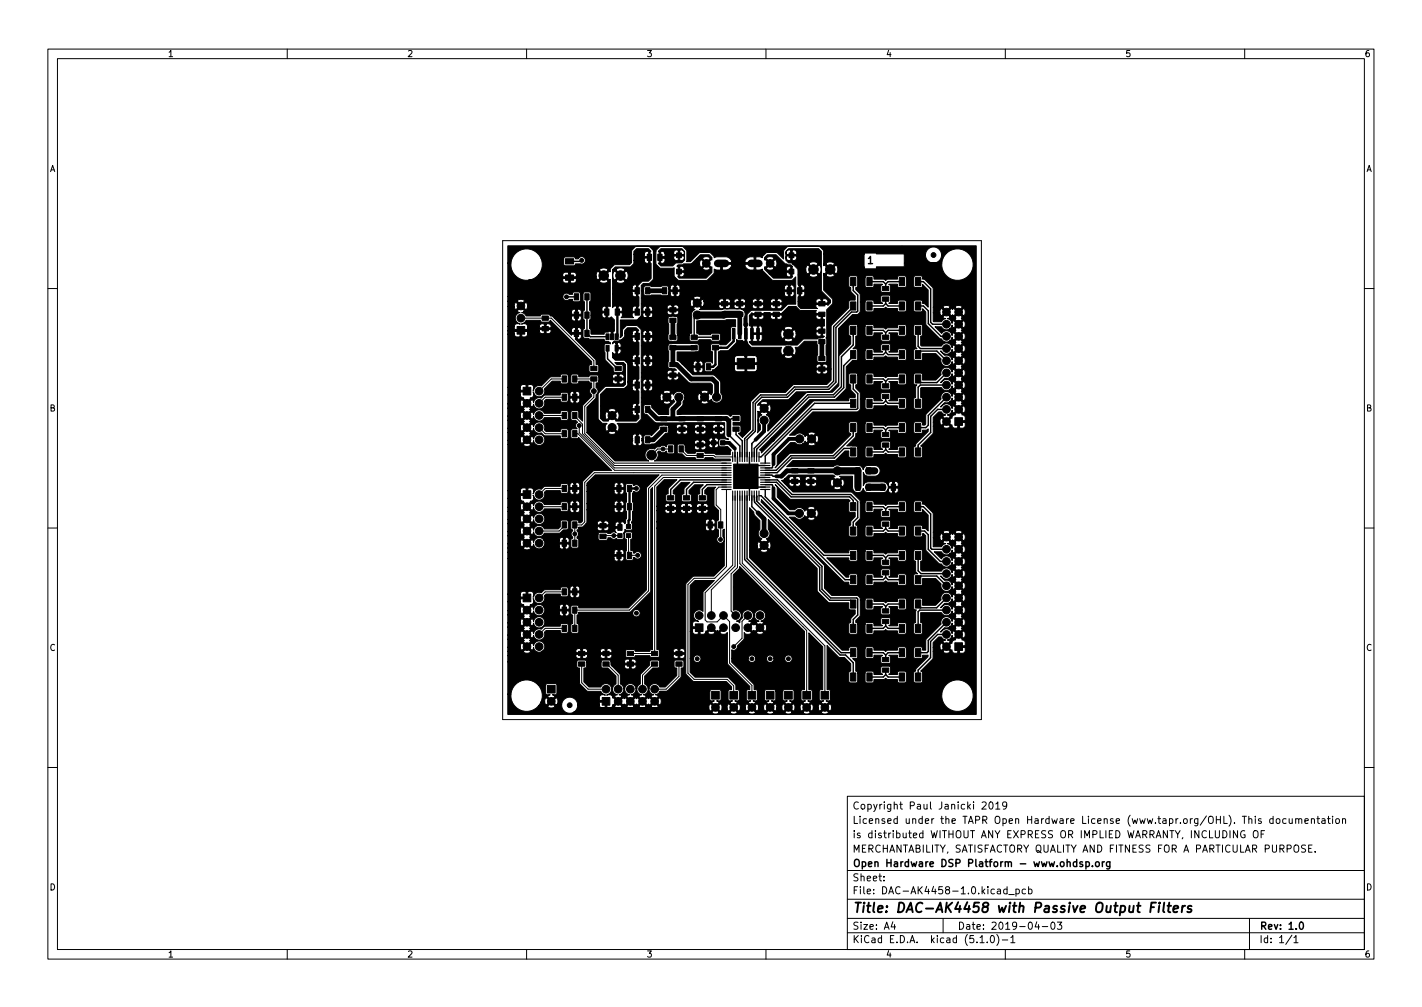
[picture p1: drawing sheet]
<svg xmlns="http://www.w3.org/2000/svg" width="297mm" height="210mm" viewBox="0 0 297 210" stroke-linecap="round" stroke-linejoin="round" font-family="sans-serif">
<defs><g id="words">
<text font-size="2.8" x="178" y="190.6">Title: DAC-AK4458 with Passive Output Filters</text>
<g font-size="2.1">
<text x="181.3" y="55.1">1</text>
<text x="178" y="172">Licensed under the TAPR Open Hardware License (www.tapr.org/OHL). This documentation</text>
<text x="178" y="169">Copyright Paul Janicki 2019</text>
<text x="178" y="178">MERCHANTABILITY, SATISFACTORY QUALITY AND FITNESS FOR A PARTICULAR PURPOSE.</text>
<text x="178" y="175">is distributed WITHOUT ANY EXPRESS OR IMPLIED WARRANTY, INCLUDING OF</text>
<text x="178" y="184">Sheet:</text>
<text x="178" y="181">Open Hardware DSP Platform - www.ohdsp.org</text>
<text x="178" y="186.7">File: DAC-AK4458-1.0.kicad_pcb</text>
<text x="178" y="196.9">KiCad E.D.A. kicad (5.1.0)-1</text>
<text x="178" y="194.1">Size: A4</text>
<text x="200" y="194.1">Date: 2019-04-03</text>
<text x="263" y="194.1">Rev: 1.0</text>
<text x="263" y="196.9">Id: 1/1</text>
</g>
<g font-size="1.8">
<text x="35" y="11.9">1</text>
<text x="85" y="11.9">2</text>
<text x="135" y="11.9">3</text>
<text x="185" y="11.9">4</text>
<text x="235" y="11.9">5</text>
<text x="285" y="11.9">6</text>
<text x="10.3" y="35.9">A</text>
<text x="285.3" y="35.9">A</text>
<text x="10.3" y="85.9">B</text>
<text x="285.3" y="85.9">B</text>
<text x="10.3" y="135.9">C</text>
<text x="285.3" y="135.9">C</text>
<text x="10.3" y="185.9">D</text>
<text x="285.3" y="185.9">D</text>
<text x="35" y="199.9">1</text>
<text x="85" y="199.9">2</text>
<text x="135" y="199.9">3</text>
<text x="185" y="199.9">4</text>
<text x="235" y="199.9">5</text>
<text x="285" y="199.9">6</text>
</g>
</g></defs>
<g fill="none" stroke="#000" stroke-width=".21">
<path d="M10 10.2h277v190.1h-277zM12 12.2h273v186.1h-273zM60 10.2v2M110 10.2v2M160 10.2v2M210 10.2v2M260 10.2v2M105 50.2h100v100h-100zM10 60.2h2M108.8 66.4h6.4l8.9 8.9v1.6M117.9 79.1h-2.7l-2.6 2.6M120.1 79.1h4v3.8l-2 1.9v5.8l6.2 6.1h23.5"/>
<path d="M285 60.2h2M112.6 86.7h5.3M112.6 89.3l1.3 1.3h4M117.9 82.9h-4l-1.3 1.3M120.1 90.6h.6l7.7 7.6h23.4M120.1 86.7v.2l1.6 1.7v2l6.6 6.6h23.5M121 88.8v1.6l7.3 7.3h23.5M140.1 93.7h-2.7l-1.3 1.3M142.3 93.7v.2l1.2 1.2h5.6l.3 .3h3.6M151.8 98.7h-27.6l-2.1 2v8.3l-.6 .6h-1.4v3.8M151.8 99.2h-13.5l-2.8 2.8v21.4l-4 4h-11.4v3.8M151.8 99.7h-13.3l-1.7 1.8v34.9h-5.1"/>
<path d="M10 110.2h2M112.6 105.8h5.3M117.9 102h-4l-1.3 1.3M117.9 109.6v.2l-1.1 1.1h-4.2M129.5 111.8h-3.4l-.1 .2M131.3 111.8v4l.2 .2M131.5 115.9v.1M131.5 115.9h1.7M151.8 102.2v16.1l-2.5 2.4h-4.3l-1.3 1.3v18.5l1.3 1.3h6.9l1.4 1.4v2M151.8 101.7h-1.6l-.6 .5v3.2l1 1-.1 6.2M153 103.5v14.5l-5.7 5.7v5.7l.4 .4h2.1l1.3-1.3 1.3 1.3v8.6l4.7 4.7v2.1M153.6 103.5v14.7l-5 5v5.3"/>
<path d="M154 103.5v15l-1.3 1.3v7.8l1 .9M154.6 103.5v14.2l13.1 13.1M155 103.5v14.1l17.3 17.3v10.3M285 110.2h2M117.9 131.2h-4l-1.3 1.3M117.9 123.6h-4l-1.3 1.2M121.5 138.6v4l1.3 1.3h3.8M126.6 138.6h.2l2.3 2.4v2.9M136.8 138.6h-.3l-2.3 2.4v2.9M141.8 138.6v2.6l-2.6 2.7h-2.4M156.2 128.5l-1.2 1.2v3.6l-1.7 1.7M167.7 130.8h.1"/>
<path d="M167.7 130.8l.8 .8v13.6M10 160.2h2M177 166.3h108v32h-108zM205.1 167.6l.6-.2 .3 .5-.9 1h.9M206.7 167.6l.2-.2a.8 .8 0 0 1 .6 .8 .8 .8 0 0 1-.6 .7l-.2-.1-.1-.4zM208 167.9l.4-.5v1.5M208 168.9h.9M210.3 168.1l-.3 .3-.4-.1-.2-.2 .2-.6 .4-.1 .2 .2a.99 .99 0 0 1-.3 1.3h-.3M258.5 173.4v1.5l-.9-1.5v1.5M260 173.5a.7 .7 0 0 0-.9 .7 .7 .7 0 0 0 .9 .7l.1-.6h-.3M262 173.5l.1-.1a.5 .5 0 0 1 .7 .5v.5a.5 .5 0 0 1-.5 .6 .5 .5 0 0 1-.5-.6v-.5zM263.4 174.1h.5"/>
<path d="M264.1 173.4h-.7v1.5M265.9 171l-.4-.1-.3 .3 .2 .7h.5M265.9 170.4v1.5M266.7 171l.4-.1 .3 .3v.4l-.3 .3h-.4l-.1-.3zM268.6 171l-.4-.1-.3 .3 .2 .7h.5M269.3 170.9l.1 1h.3l.2-.1M269.9 170.9v1M270.6 171.1l.3-.2 .3 .1 .1 .9M270.6 170.9v1M271.3 171.1l.2-.2 .4 .1v.9M272.6 171.4l.7-.1-.1-.3-.4-.1-.2 .2v.8h.6M272.7 176.5l-.6-.1-.2 .3 .1 .4 .6 .3v.4l-.2 .1h-.5"/>
<path d="M273.4 177.1h.5M273.9 171.1l.2-.2 .4 .1 .1 .9M273.9 170.9v1M274.1 176.4h-.7v1.5h.7M274.7 177.8v.1M275.1 170.9h.5M275.3 170.4v1.3l.3 .2M276.1 171h.6l.1 .9M276.8 171.3l-.5 .1-.2 .2 .2 .3h.5M277.3 170.9h.6M277.5 170.4v1.3l.4 .2M278.4 170.4v.2"/>
<path d="M278.4 170.9v1M279.1 171l.4-.1 .3 .3v.4l-.3 .3h-.4l-.1-.3zM280.4 171.1l.2-.2 .4 .1 .1 .9M280.4 170.9v1M285 160.2h2M60 198.3v2M110 198.3v2M160 198.3v2M177 194.8h108M177 191.8h108M177 187.8h108M177 181.8h108"/>
<path d="M184.6 183.8v.1M184.6 183v.1M186.5 192.5l-.4 1h1M186.9 193v1M197 191.8v3M204.7 195.8l.4-.5v1.5M204.7 196.8h.9M206.2 196.7v.1M207 195.5l.2-.2a.8 .8 0 0 1 .5 .8 .8 .8 0 0 1-.5 .7l-.2-.1-.1-.4zM208.2 195.1a1.72 1.72 0 0 1 0 2.3M209.4 196.3h1.1M210 198.3v2"/>
<path d="M210.4 185.7l-.5-.1-.3 .3 .2 .7h.6M210.4 185.1v1.5M210.7 186.8h1.2M211.1 195.8l.5-.5v1.5M211.1 196.8h.9M212.2 185.7l.4-.1 .3 .3-.1 .7h-.6M212.2 185.6v1.5M214.2 185.7l-.4-.1-.3 .3 .1 .7h.6M214.9 185.7l.4-.1 .3 .3-.2 .7h-.5M214.9 185.1v1.5M216.6 192.5l-.4 1h.9M216.9 193v1"/>
<path d="M217.7 193.5h1.2M219.6 192.7l.3-.2a.8 .8 0 0 1 .5 .8 .8 .8 0 0 1-.5 .7l-.3-.1-.1-.4zM220.9 192.5h.9l-.5 .6 .4 .1v.7l-.2 .1-.6-.1M260 198.3v2M261 191.8v6.5M269.9 195.3l-1.3 1.9M270.3 195.8l.4-.5v1.5M270.3 196.8h.8"/>
</g>
<g fill="none" stroke="#000" stroke-width=".3">
<path d="M121.5 54.4l-.2 .2h-2.3M178.2 58.8v1.9l1 .9v3.3l-.2 .3h-1.2l-3.2 3.2v11.4l-1.5 1.5h-7l-1.6 1.6h-5.4l-1.3 1.4v5.7l-1.8 1.8v3.6M181.6 58.8h2.9l.5 .5M185 59.3v.9M188.4 58.8h-2.9l-.5 .5M191.8 58.8h1.1l1.5 1.5v7l.4 .4h2.9M202.9 58.9v3.7l-2.6 2.6M118.3 62h2.1M122.6 62v7.6l.7 .7h3.6M126.9 72.7v2.2l2 2h.2M127.9 67.7v2.6M145.6 65.8l-.6 .6v4h4.5"/>
<path d="M178.2 69v3l-2.4 2.5v6.3l-1.7 1.6h-5.4l-11.1 11.2v1.8M178.2 63.9v.2l-4.1 4.1v11.4l-1.2 1.2h-7l-1.6 1.7h-5.4l-1.6 1.6v5.7l-1.7 1.8v3.8M178.2 74v.4l-2 2v4.6l-1.9 1.9h-5.4l-10.9 10.9v1.6M178.2 79.1v2.1l1 1v3.1l-.2 .2h-9.4l-9.7 9.7v1.5M181.6 79.1h2.9l.5 .5M181.6 69h2.9l.5 .5M185 62.4v1M185 69.5v.9M185 72.6v.9M185 79.6v1M185 73.5l-.5 .5h-2.9M185 73.5l.5 .5h2.9"/>
<path d="M185 63.4l-.5 .5h-2.9M185 63.4l.5 .5h2.9M188.4 79.1h-2.9l-.5 .5M188.4 69h-2.9l-.5 .5M191.8 63.9h1.1l1 1v2.7l2.7 2.6h1.1M191.8 69v3.3l.5 .5h5.4M191.8 74v-.2l.5-.5h3.4l2 2M197.7 77.9l-2 2h-3.4l-.5-.5v-.3M142.5 91h.1M150.1 90.9h.1M152.2 90.8l2.4 2.3v2.3M153.5 93.7l.1 1.7"/>
<path d="M153.5 95.2h.1M153.8 87.4h-1l-.6 .5M153.8 89.6v1.1l1.2 1.3v3.4M154 95.4v1.8l-.2 .2M156 99.7h3.9M156.6 95.4v1.8l-.8 .7v2.7l.8 .8v2.1M157.8 91.8l-.8 .8v2.8M159.9 97.2h-1.9l-2.2 2.2 2.2 2.3h1.9M159.9 99.2h1.4l.2 .2h.7M161.6 96.9l-.2 .2-.1 .6h-1.4M178.2 89.3v1.7l-4.1 4.2h-8.9l-3.1 3h-2.2M178.2 94.4v-.4l-.4-.4h-1.5l-2 2h-8.9l-3.1 3.1h-2.4"/>
<path d="M178.2 84.2h-8l-11.2 11.2h-.4M181.6 89.3h2.9l.5 .5M185 82.8v.9M185 89.8v.9M185 92.9v1M185 93.9l-.5 .5h-2.9M185 93.9l.5 .5h2.9M185 83.7l-.5 .5h-2.9M185 83.7l.5 .5h2.9M188.4 89.3h-2.9l-.5 .5M188.8 98.6h1.7l4 4M197.7 85.5h-1.8l-1.5 1.4v3.4l-2.6 2.6v1.5"/>
<path d="M197.7 82.9l-3.8 3.8v2.1l-.5 .5h-1.6M197.7 80.4h-5.5l-.4 .4v3.4M200.3 88v5.8l1.3 1.3h.9v9.5M138.1 106.1h.1M138.1 106.1h2v1.4M143.4 106.1v1.5M146.7 106.1v1.4M151.8 100.7h-6.9l-1.5 1.5v1.7M151.8 101.2h-4.1l-1 1v1.7M151.8 100.2h-9.7l-2 2v1.7M155.6 103.5v13.3l19.9 20h1.1l1.6 1.6v3M156 103.5v13.1l19.7 19.7h2.5"/>
<path d="M157 103.5v2.3l1.3 1.3M157.6 103.5h.1M157.6 103.5v1.4l13.6 13.6v4.7l2.1 2.1h4.4l.5 .6v.2M157.6 103.9h.1M157.6 104.7h.1M158 103.5h.1M158.1 103.5v1.2l13.6 13.6v4.7l1.8 1.8h5.5l.2 .3v3.3l-1 .9v1.9M158.1 103.7h.1M158.6 103.5h.4l17.5 17.5h1.7M159.9 100.7h2.3l3.1 3h12.2l.7 .8v1.3M159.9 100.2h2.5l3.1 3.1h12.2l1.5 1.4v3.4l-1 .9v1.9M159.9 102.2v1.5l12.2 12.3h6.1"/>
<path d="M159.9 101.2h1.4l.3 .7M165.3 115l4.1 4M181.6 116h2.9l.5 .5M181.6 105.8h2.9l.5 .5M185 106.3v.9M185 109.4v1M185 116.5v.9M185 119.6v.9M185 110.4l-.5 .5h-2.9M185 110.4l.5 .5h2.9M188.3 101.7h-1.7v2.1M188.4 116h-2.9l-.5 .5"/>
<path d="M188.4 105.8h-2.9l-.5 .5M191.8 105.8h1.1l1.5 1.5v7.1l.3 .3h3M191.8 110.9h1.3l.8 .7v3.1l2.5 2.5h1.3M191.8 116v3.2l.6 .6h5.3M153.7 128.5v.2M164.1 122.3h.7M175.8 127.3h-.1M181.6 136.3h2.9l.5 .5M181.6 126.1h2.9l.5 .5M185 126.6v1M185 129.8v.9M185 136.8v.9"/>
<path d="M185 139.9v1M185 130.7l-.5 .5h-2.9M185 130.7l.5 .5h2.9M185 120.5l-.5 .5h-2.9M185 120.5l.5 .5h2.9M188.4 136.3h-2.9l-.5 .5M188.4 126.1h-2.9l-.5 .5M191.8 121v-.1l.6-.6h3.3l2 2M197.7 129.9l-3.8 3.8v2.3l-.3 .3h-1.8M197.7 132.5h-1.8l-1.5 1.4v3.4l-2.6 2.6v1.5M197.7 124.8l-2 2.1h-3.4l-.5-.5v-.3M197.7 127.4h-5.6l-.3 .3v3.5"/>
<path d="M200.3 135v4.4l2.9 3M185 140.9l.5 .5h2.9M185 140.9l-.5 .5h-2.9M226.8 179.9v1.5M230.3 179.9v1M230.7 179.9l-.4 .3M231.8 179.9v1.2l-.2 .3h-.4M226.1 180l-.3-.1-.2 .2v.3l.5 .1v.4h-.5M226.8 180l.5-.1 .3 .3-.2 .7h-.6M228.2 180.8v.1M228.9 180.1l.2-.2 .5 .2v.5l-.1 .3h-.4l-.2-.1zM231.8 180l-.4-.1-.3 .3 .2 .7h.5"/>
<path d="M271.6 192.6l.2-.1a.8 .8 0 0 1 .5 .8 .8 .8 0 0 1-.5 .7 1 1 0 0 1-.2-1.4z"/>
</g>
<path d="M240.4 189.4h.7M241.5 188.5h-1l-.2 2M242.2 189.1l-.2 1.4M242.2 188.5v.2M243.2 188.5l-.2 1.7 .2 .3M243.9 189.1h.7M244.2 188.5l-.2 1.7 .1 .2 .4 .1M245.1 189.8l1-.2-.1-.4-.5-.1-.3 .3-.1 1h.8M247 189.1l-.2 1.4M247.6 189.1l-.4 .1-.2 .3M248.9 189.2a.49 .49 0 0 0-.8 .3l.1 .2 .4 .1 .3 .3-.3 .4-.6-.1" fill="none" stroke="#000" stroke-width=".4"/>
<g fill="#000" stroke="#000" stroke-width=".21">
<path d="M118.1 54h1.7v1.1h-1.7zM118.1 57.4h1.7v1.1h-1.7zM128 56.3l.5-.6h3.2l.7-.7v-.6h2.2a.55 .55 0 0 0 .3 .5 .55 .55 0 0 0 .6-.1v-.9h-.8l-.1 .5h-2.2v-1.3h2.2l.1 .5h.8v-1a.55 .55 0 0 0-.6 0 .55 .55 0 0 0-.3 .5h-2.2v-.6l.6-.6h2.4l.6 .6-.2 .1v2.2l.2 .2v3.1l-.6 .6h-1.2l-.9 .9v2.2l.2 .2v1.9l-.2 .2v1.2h-1.1a.68 .68 0 0 0 .1 1h-2.6a.68 .68 0 0 0 .2-1h-1.1v-1.2h.3v.9h.8l.1-.5h2l.2 .5h.8v-.9a.55 .55 0 0 0-.6-.1 .55 .55 0 0 0-.4 .5h-2a.55 .55 0 0 0-.3-.5 .55 .55 0 0 0-.6 .1h-.3a.53 .53 0 0 0-.8 .1v-2.8h4a.55 .55 0 0 0 .4 .5 .55 .55 0 0 0 .6-.1v-.9h-.8l-.2 .5h-4v-1.3h4l.2 .5h.8v-1a.55 .55 0 0 0-.6-.1 .55 .55 0 0 0-.4 .6h-4v-1.4h.7a1.12 1.12 0 0 0 1.8 0l-.9-.9-.9 .9h-.7v-1.1a.73 .73 0 0 0 .5 .9l.9-1h.4l.9 1a1.12 1.12 0 0 0 0-1.9l-.9 .9h-.4l-.9-.9a.93 .93 0 0 0-.5 1v-1.2h.7l.9 .9 .9-.9a1.12 1.12 0 0 0-1.8 0zM135.2 53.1h.9v1.3h-.9zM137.4 53.1h.9v1.3h-.9zM141.3 52.8h1v1h-1zM141.3 56.2h1v1h-1zM138.1 51.9h4.3l.6 .6v1.8l-.6 .6h-1.2l-.7 .6h-2.4l-.6-.5 .2-.2v-.9h.3v.9a.61 .61 0 0 0 .8-.1 .61 .61 0 0 0 0-.8l-1.1-.1h3a.58 .58 0 0 0 .3 .5 .58 .58 0 0 0 .7 0v-.8h.3v.8a.57 .57 0 0 0 .8-.1 .57 .57 0 0 0 0-.7h-1.9l-.2 .3h-3v-1.2h.3v1h.8l.1-.2-.1-.6h1.9l.2 .3h.8v-.8h.3v.8h.8a.57 .57 0 0 0 0-.7 .57 .57 0 0 0-.8-.1h-.3a.58 .58 0 0 0-.7 0 .58 .58 0 0 0-.3 .5h-1.9a.52 .52 0 0 0-.8-.2l-.5-.1zM141.4 55.6l.3-.3h.8l.3-.2h3.3a.55 .55 0 0 0 .4 .7l.8-.8-.8-.8a.77 .77 0 0 0-.4 .9h-1.7l1.1-1.1h1.3l.7 .8 .8-.8a.93 .93 0 0 0-1.5 0h-1.3l.8-.8h1.8l.6 .6v.5l-.2-.1-.7 .8 .7 .8 .2-.1v1.2l-1.2 1.2h-5.6l-.3-.3 .1-.9h.3v.8a.57 .57 0 0 0 .8-.1 .57 .57 0 0 0 0-.7h-1.1v-1.2h.3v.8h.8l.1-.1v-.4h3.9a.93 .93 0 0 0 1.5 0l-.8-.8-.7 .8h-3.9a.57 .57 0 0 0-.9-.3zM160.3 53.2h1.8l1.9 1.9 1.2 .2 .4 .4-.1 2 .1 .1-.3 .3h-3.7l-.9-.9h3.5a.58 .58 0 0 0 .3 .5 .58 .58 0 0 0 .7 0v-.8h-.8l-.2 .3h-3.5l-1-1v-.2h.4a1.05 1.05 0 0 0 1.5 .2h2.6l.2 .3h.8v-.8a.58 .58 0 0 0-.7 0 .58 .58 0 0 0-.3 .5h-2.6l.1-.2-.8-.8-.8 .8h-.4v-.3l.2 .1 .8-.8h.4l.8 .8a.93 .93 0 0 0 0-1.6l-.8 .8h-.4l-.8-.8-.2 .1v-.3h.4l.8 .8 .8-.8a.93 .93 0 0 0-1.6 0h-.4v-.2zM164.8 52.8h1v1h-1zM164.8 56.2h1v1h-1z"/>
<path d="M164.2 52.5l.5-.6h6.3l.6 .6v8.2l1.9 2v.5l-.6 .6-.1-.2h-2.2a.53 .53 0 0 0 .2 .8h-3.5l-.6-.6v-.8h3.7l.2 .3h.9v-.8h.3v.8h1a.61 .61 0 0 0-.1-.9 .61 .61 0 0 0-.9 .1h-.3a.66 .66 0 0 0-.7-.1 .66 .66 0 0 0-.4 .6h-3.7l.2-2.1h.3v.9a.61 .61 0 0 0 .8-.1 .61 .61 0 0 0 0-.8h-1.1v-1.3h.3v1h.8a.61 .61 0 0 0 0-.9 .61 .61 0 0 0-.8-.1l-.5-.1v-2.1h2.3a1.12 1.12 0 0 0 1.8 0l-.9-.9-.9 .9h-2.3v-1h1.6a.73 .73 0 0 0 .5 .8l.9-.9h.4l1 .9a1.12 1.12 0 0 0 0-1.9l-1 1h-.4l-.9-1a.93 .93 0 0 0-.5 1.1h-1.6l-1.1-1.3h3.4l.9 1 .9-1a1.12 1.12 0 0 0-1.8 0h-3.4l-.3-.2h-.6l-.5-.6v-.5a.58 .58 0 0 0 .3 .5 .58 .58 0 0 0 .7 0v-.8h.3v.8a.57 .57 0 0 0 .8-.1 .57 .57 0 0 0 0-.7h-1.9l-.2 .3v-1l.2 .3h.8v-.8h.3v.8h.8a.57 .57 0 0 0 0-.7 .57 .57 0 0 0-.8-.1h-.3a.63 .63 0 0 0-1 .5zM177.7 58h1.1v1.7h-1.1zM181.1 58h1.1v1.7h-1.1zM184.4 59.8h1.3v.9h-1.3zM187.8 58h1.1v1.7h-1.1zM191.2 58h1.1v1.7h-1.1zM108 68.2h1.6v1.6h-1.6zM113.2 68.2h1.3v.9h-1.3zM113.2 66h1.3v.9h-1.3zM117.4 78.5h.9v1.3h-.9zM119.6 78.5h.9v1.3h-.9zM120 65.1h.9v1.3h-.9z"/>
<path d="M120 69h.9v1.3h-.9zM120 61.3h.9v1.3h-.9zM122.2 65.1h.9v1.3h-.9zM122.2 69h.9v1.3h-.9zM122.2 61.3h.9v1.3h-.9zM123.4 76.5h1.3v.9h-1.3zM123.4 78.7h1.3v.9h-1.3zM126.3 64.5h.9v1.3h-.9zM126.6 69.7h.6v1.2h-.6zM126.6 72.1h.6v1.2h-.6zM127.5 69.7h.7v1.2h-.7zM128.5 76.5h1.3v.9h-1.3z"/>
<path d="M128.5 78.7h1.3v.9h-1.3zM128.5 69.7h.6v1.2h-.6zM128.5 72.1h.6v1.2h-.6zM128.5 64.5h.9v1.3h-.9zM132.7 69.6h.9v1.3h-.9zM132.7 74.7h.9v1.3h-.9zM132.7 64.5h.9v1.3h-.9zM132.7 60.1h.9v1.3h-.9zM128.3 71.2h.9l.2-.2 .5-.1h2.1a.55 .55 0 0 0 .4 .5 .55 .55 0 0 0 .6-.1v-.9h-.8l-.2 .5h-2.1l.6-.6v-.7h1.5l.2 .5h.8v-1a.55 .55 0 0 0-.6 0 .55 .55 0 0 0-.4 .5h-1.5v-.6l.6-.6h1.8l.5 .6-.1 .1v2.2l.2 .2v2.6l-.2 .1v2.2l.2 .2v2.5l-.2 .2v2.2l.2 .2v2.5l-.2 .2v2.2l.2 .1v.6l-.6 .6h-4.3l.1-.1-.8-.8-.9 .8 .1 .1h-1.1l-.6-.6v-.4h1a.59 .59 0 0 0 .4 .7l.8-.8h.5l.8 .8a1.08 1.08 0 0 0 .3-1.5h2.8a.55 .55 0 0 0 .4 .6 .55 .55 0 0 0 .6-.1v-1h-.8l-.2 .5h-2.8l-.3-.1-.8 .8h-.5l-.8-.8a.81 .81 0 0 0-.4 .9h-1v-1.2h1.6l.9 .9 .8-.9a.98 .98 0 0 0-1.7 0h-1.6v-.9h6.6l.2 .5h.8v-.9a.55 .55 0 0 0-.6-.1 .55 .55 0 0 0-.4 .5h-6.6v-2.5l1.2-1.2 5.4-.1a.55 .55 0 0 0 .4 .6 .55 .55 0 0 0 .6-.1v-.9h-.8l-.2 .4h-1.5l.6-.6v-.7h.9l.2 .5h.8v-.9a.55 .55 0 0 0-.6-.1 .55 .55 0 0 0-.4 .5h-.9v-3.7h.9a.55 .55 0 0 0 .4 .5 .55 .55 0 0 0 .6-.1v-.9h-.8l-.2 .5h-.9l-.7-.8h-1.9l-.5-.5h4l.2 .5h.8v-1a.55 .55 0 0 0-.6-.1 .55 .55 0 0 0-.4 .6h-4v-1.1a.43 .43 0 0 0 .7 .2v-.9h.3v.9a.55 .55 0 0 0 .7-.2 .55 .55 0 0 0-.1-.7h-1l.1-1.2h.3v.9h.6a.55 .55 0 0 0 .1-.8 .55 .55 0 0 0-.7-.1h-.3a.43 .43 0 0 0-.7 .1v-.3zM134.9 69.6h.9v1.3h-.9zM134.9 74.7h.9v1.3h-.9zM134.9 64.5h.9v1.3h-.9z"/>
<path d="M134.9 60.1h.9v1.3h-.9zM138.4 60.1h.9v1.3h-.9zM139.9 75.7h1.3v.9h-1.3zM139.9 77.9h1.3v.9h-1.3zM140.6 60.1h.9v1.3h-.9zM139.9 72.2h1.3v.9h-1.3zM139.9 70h1.3v.9h-1.3zM139.9 66.4h1.3v.9h-1.3zM139.9 64.2h1.3v.9h-1.3zM144.4 70h1.3v.9h-1.3zM144.4 72.2h1.3v.9h-1.3zM145.4 75.9h.9v1.3h-.9z"/>
<path d="M147.6 75.9h.9v1.3h-.9zM148.8 70h1.3v.9h-1.3zM148.8 72.2h1.3v.9h-1.3zM150.7 65.2h1.3v.9h-1.3zM150.7 63h1.3v.9h-1.3zM153 68.6h.5v2.1h-.5zM154.3 68.6h.5v2.1h-.5zM153.9 65.2h1.3v.9h-1.3zM153.9 63h1.3v.9h-1.3zM155.5 68.6h.6v2.1h-.6zM156.8 68.6h.5v2.1h-.5zM154 74.8h3.6v2.2h-3.6z"/>
<path d="M158.1 68.6h.5v2.1h-.5zM157.7 65.2h1.3v.9h-1.3zM157.7 63h1.3v.9h-1.3zM161.5 65.2h1.3v.9h-1.3zM161.5 63h1.3v.9h-1.3zM164.4 60.1h.9v1.3h-.9zM156.5 65.8l.6-.5 .1 .2h2.2l.2-.2h1.3l.1 .2h2.3l1.4-1.5h1.6l.9 .8h3.3l-.1 .5 .2 .2h1.2v1l.4 .2v1.4l-.4 .1v1.8l.4 .2-.3 .4h-.9l-.3 .2h-2.9l-1.2 1.2h-9.5l-.6-.5v-.2h.3l.1-.1v-1.4h.3v1.4l.2 .1 .3-.1 .3 .1 .2-.1v-1.4h.3v1.4a.44 .44 0 0 0 .7-.3h4.6a1.12 1.12 0 0 0 1.8 0l-.9-.9-.9 .9h-4.6v-.9l-.1-.2h4a.73 .73 0 0 0 .5 .9l.9-.9h.4l.9 .9a.94 .94 0 0 0 .5-1.1h4.1a.66 .66 0 0 0 .4 .6 .66 .66 0 0 0 .7-.2v-.7h-.9l-.2 .3h-4.1a.68 .68 0 0 0-.5-.8l-.9 1h-.4l-.9-1a.93 .93 0 0 0-.5 1h-6.2v-1.7h.3v1.4h1v-1.4h.3v1.4h.6l.1-.1v-.8h4.6l.9 .9 .8-.8h4.9l.2 .3h.9v-.8a.66 .66 0 0 0-.7-.1 .66 .66 0 0 0-.4 .6l-4.8-.1a1.12 1.12 0 0 0-1.8 0h-4.6a.48 .48 0 0 0-.2-.5 .48 .48 0 0 0-.5 0l-.5-.1-.3 .1-.3-.1-.2 .1-.7-.1v-1.9h.6a.66 .66 0 0 0 .4 .6 .66 .66 0 0 0 .7-.2v-.7h.3v.7a.66 .66 0 0 0 .7 .2 .66 .66 0 0 0 .4-.6h1.3a.66 .66 0 0 0 .4 .6 .66 .66 0 0 0 .7-.2v-.7h.3v.7a.66 .66 0 0 0 .7 .2 .66 .66 0 0 0 .4-.6h7a.66 .66 0 0 0 .4 .6 .66 .66 0 0 0 .7-.2v-.7h-.9l-.2 .3h-7l-.1-.3h-2.3l-.1 .3h-1.3l-.2-.3h-2.2l-.1 .3h-.6zM166.6 60.1h.9v1.3h-.9zM171 63h1.3v.9h-1.3zM171 65.2h1.3v.9h-1.3zM171 74.4h1.3v.9h-1.3zM171 76.6h1.3v.9h-1.3z"/>
<path d="M171 68.7h1.3v.9h-1.3zM171 70.9h1.3v.9h-1.3zM177.7 63h1.1v1.7h-1.1zM177.7 68.1h1.1v1.7h-1.1zM177.7 73.2h1.1v1.7h-1.1zM177.7 78.3h1.1v1.7h-1.1zM181.1 63h1.1v1.7h-1.1zM181.1 68.1h1.1v1.7h-1.1zM181.1 73.2h1.1v1.7h-1.1zM181.1 78.3h1.1v1.7h-1.1zM184.4 62h1.3v.9h-1.3zM184.4 70h1.3v.9h-1.3z"/>
<path d="M184.4 72.2h1.3v.9h-1.3zM187.8 63h1.1v1.7h-1.1zM187.8 68.1h1.1v1.7h-1.1zM187.8 73.2h1.1v1.7h-1.1zM187.8 78.3h1.1v1.7h-1.1zM191.2 63h1.1v1.7h-1.1zM191.2 68.1h1.1v1.7h-1.1zM191.2 73.2h1.1v1.7h-1.1zM191.2 78.3h1.1v1.7h-1.1zM109.3 80.9h1.6v1.6h-1.6zM117.4 89.9h.9v1.3h-.9zM117.4 86.1h.9v1.3h-.9z"/>
<path d="M117.4 82.3h.9v1.3h-.9zM119.6 89.9h.9v1.3h-.9zM119.6 86.1h.9v1.3h-.9zM119.6 82.3h.9v1.3h-.9zM132.7 84.8h.9v1.3h-.9zM132.7 79.7h.9v1.3h-.9zM132.7 91.2h.9v1.3h-.9zM134.9 84.8h.9v1.3h-.9zM134.9 79.7h.9v1.3h-.9zM134.9 91.2h.9v1.3h-.9zM138 87h1.3v.9h-1.3zM138 89.2h1.3v.9h-1.3z"/>
<path d="M139.6 93.1h.9v1.3h-.9zM141.8 87h1.3v.9h-1.3zM141.8 89.2h1.3v.9h-1.3zM141.8 93.1h.9v1.3h-.9zM145.6 87h1.3v.9h-1.3zM145.6 89.2h1.3v.9h-1.3zM145.6 94.6h1.3v.9h-1.3zM145.6 92.4h1.3v.9h-1.3zM149.4 87h1.3v.9h-1.3zM149.4 89.2h1.3v.9h-1.3zM148.6 92h.9v.9h-.9zM150.5 92h.9v.9h-.9z"/>
<path d="M153.1 89.1h1.3v.9h-1.3zM153.1 86.9h1.3v.9h-1.3zM155.6 99.3l.4-.1v.4h-.4zM165.4 97.9h1.3v.9h-1.3zM168.7 97.9h1.3v.9h-1.3zM177.7 83.4h1.1v1.7h-1.1zM177.7 88.4h1.1v1.7h-1.1zM177.7 93.5h1.1v1.7h-1.1zM178.8 97.7h.9v1.3h-.9zM181.1 83.4h1.1v1.7h-1.1zM181.1 88.4h1.1v1.7h-1.1zM181.1 93.5h1.1v1.7h-1.1z"/>
<path d="M181 97.7h.9v1.3h-.9zM184.4 80.1h1.3v.9h-1.3zM184.4 82.3h1.3v.9h-1.3zM184.4 90.3h1.3v.9h-1.3zM184.4 92.5h1.3v.9h-1.3zM187.8 83.4h1.1v1.7h-1.1zM187.8 88.4h1.1v1.7h-1.1zM187.8 93.5h1.1v1.7h-1.1zM191.2 83.4h1.1v1.7h-1.1zM191.2 88.4h1.1v1.7h-1.1zM191.2 93.5h1.1v1.7h-1.1zM199.4 87.2h1.6v1.6h-1.6z"/>
<path d="M109.3 102.5h1.6v1.6h-1.6zM117.4 109h.9v1.3h-.9zM117.4 101.3h.9v1.3h-.9zM117.4 105.1h.9v1.3h-.9zM117.4 112.8h.9v1.3h-.9zM119.6 109h.9v1.3h-.9zM119.6 101.3h.9v1.3h-.9zM119.6 105.1h.9v1.3h-.9zM119.6 112.8h.9v1.3h-.9zM125.3 111.5h1.3v.9h-1.3zM125.3 109.3h1.3v.9h-1.3zM129.1 109.5h.8v1.2h-.8z"/>
<path d="M129.1 111.4h.8v.8h-.8zM128.8 101.3h1v1.3h-1zM128.8 105.1h1v1.3h-1zM128.8 115.3h1v1.3h-1zM130.8 111.4h1v.8h-1zM130.8 109.5h1v.8h-1zM131.1 101.3h.8v1.3h-.8zM131.1 105.1h.8v1.3h-.8zM131.1 115.3h.8v1.3h-.8zM139.5 103.5h1.3v.9h-1.3zM139.5 105.7h1.3v.9h-1.3zM142.8 103.5h1.3v.9h-1.3z"/>
<path d="M142.8 105.7h1.3v.9h-1.3zM146 103.5h1.3v.9h-1.3zM146 105.7h1.3v.9h-1.3zM147.9 109h.9v1.3h-.9zM150.1 109h.9v1.3h-.9zM153.2 96.9h5.1v5.1h-5.1zM165.4 100.1h1.3v.9h-1.3zM168.7 100.1h1.3v.9h-1.3zM177.7 104.9h1.1v1.7h-1.1zM177.7 110h1.1v1.7h-1.1zM177.7 115.1h1.1v1.7h-1.1zM178.8 101.1h.9v1.3h-.9z"/>
<path d="M181 101.1h.9v1.3h-.9zM181.1 104.9h1.1v1.7h-1.1zM181.1 110h1.1v1.7h-1.1zM181.1 115.1h1.1v1.7h-1.1zM184 101.1h.9v1.3h-.9zM184.4 106.8h1.3v.9h-1.3zM184.4 109h1.3v.9h-1.3zM184.4 116.9h1.3v.9h-1.3zM184.4 119.1h1.3v.9h-1.3zM186.2 101.1h.9v1.3h-.9zM187.8 104.9h1.1v1.7h-1.1zM187.8 110h1.1v1.7h-1.1z"/>
<path d="M187.8 115.1h1.1v1.7h-1.1zM191.2 104.9h1.1v1.7h-1.1zM191.2 110h1.1v1.7h-1.1zM191.2 115.1h1.1v1.7h-1.1zM109.3 124h1.6v1.6h-1.6zM117.4 130.5h.9v1.3h-.9zM117.4 122.9h.9v1.3h-.9zM117.4 126.7h.9v1.3h-.9zM119.6 130.5h.9v1.3h-.9zM119.6 122.9h.9v1.3h-.9zM119.6 126.7h.9v1.3h-.9zM120.9 138.2h1.3v.9h-1.3z"/>
<path d="M120.9 136h1.3v.9h-1.3zM125.9 138.2h1.3v.9h-1.3zM125.9 136h1.3v.9h-1.3zM131 136h1.3v.9h-1.3zM131 138.2h1.3v.9h-1.3zM136.1 138.2h1.3v.9h-1.3zM136.1 136h1.3v.9h-1.3zM141.2 136h1.3v.9h-1.3zM141.2 138.2h1.3v.9h-1.3zM145.2 130.3h1.7v1.6h-1.7zM153.7 130.8l.2 .2-.2 .3-.3-.2zM177.7 120.2h1.1v1.7h-1.1z"/>
<path d="M177.7 125.3h1.1v1.7h-1.1zM177.7 130.3h1.1v1.7h-1.1zM177.7 135.4h1.1v1.7h-1.1zM181.1 120.2h1.1v1.7h-1.1zM181.1 125.3h1.1v1.7h-1.1zM181.1 130.3h1.1v1.7h-1.1zM181.1 135.4h1.1v1.7h-1.1zM184.4 127.1h1.3v.9h-1.3zM184.4 129.3h1.3v.9h-1.3zM184.4 137.3h1.3v.9h-1.3zM184.4 139.5h1.3v.9h-1.3zM187.8 120.2h1.1v1.7h-1.1z"/>
<path d="M187.8 125.3h1.1v1.7h-1.1zM187.8 130.3h1.1v1.7h-1.1zM187.8 135.4h1.1v1.7h-1.1zM191.2 120.2h1.1v1.7h-1.1zM191.2 125.3h1.1v1.7h-1.1zM191.2 130.3h1.1v1.7h-1.1zM191.2 135.4h1.1v1.7h-1.1zM199.4 134.2h1.6v1.6h-1.6zM114.4 143.1h1.6v1.6h-1.6zM125.8 145.6h1.6v1.6h-1.6zM148.6 144.4h1.6v1.6h-1.6zM152.5 144.4h1.6v1.6h-1.6z"/>
<path d="M156.3 144.4h1.6v1.6h-1.6zM160.1 144.4h1.6v1.6h-1.6zM163.9 144.4h1.6v1.6h-1.6zM167.7 144.4h1.6v1.6h-1.6zM171.5 144.4h1.6v1.6h-1.6zM177.7 140.5h1.1v1.7h-1.1zM181.1 140.5h1.1v1.7h-1.1zM187.8 140.5h1.1v1.7h-1.1zM191.2 140.5h1.1v1.7h-1.1zM106.1 51.3h97.8v97.9h-97.8v-4.3h.6v.7a3.3 3.3 0 0 0 2.3 2.8 3.3 3.3 0 0 0 3.4-1h2l.1 .3 .8 .1 .5-.1 .1-.3-.7-.7-.8 .7h-2l.6-.8h.8l.1 .5 .3 .1 .7-.8h.5l.8 .8 1.1-.1a1.68 1.68 0 0 0 2.5 1.6h28.9l.1 .2 .8 .2 .5-.2 .1-.2h2.3a.9 .9 0 0 0 1.5 0h2.3l.1 .2 .8 .2 .5-.2 .1-.2h2.3a.9 .9 0 0 0 1.5 0h2.3l.1 .2 .8 .2 .6-.2v-.2h2.4a.9 .9 0 0 0 1.4 0h2.4v.2l.8 .2 .6-.2 .1-.2-.8-.7-.7 .7h-2.4l-.7-.7-.7 .7h-2.4l-.7-.7-.8 .7h-2.3l-.7-.7-.8 .7h-2.3l-.7-.7-.8 .7h-2.3l-.7-.7-.8 .7h-2.3l-.7-.7-.8 .7h-28.9l.5-.4 .3-.5h27.5l.1 .6 .3 .1 .7-.8h.5l.7 .8 .3-.1 .1-.6h1.1l.1 .6 .3 .1 .7-.8h.5l.8 .8 .2-.1 .1-.6h1.1l.1 .6 .3 .1 .7-.8h.5l.8 .8 .2-.1 .2-.6h1l.2 .6 .2 .1 .7-.8h.5l.8 .8 .2-.1 .2-.6h1l.2 .6 .2 .1 .7-.8h.5l.8 .8 .2-.1 .2-.6h1l.2 .6 .2 .1 .7-.8h.6l.7 .8 .2-.1 .2-.6h1l.2 .6 .2 .1 .8-.8h.5l.7 .8a.9 .9 0 0 0 0-1.5l-.7 .7h-.5l-.8-.7h-.2l-.2 .8h-1l-.2-.7-.2-.1-.7 .7h-.6l-.7-.7a.76 .76 0 0 0-.4 .8h-1l-.2-.7-.2-.1-.8 .7h-.5l-.7-.7h-.2l-.2 .8h-1l-.2-.7-.2-.1-.8 .7h-.5l-.7-.7a.76 .76 0 0 0-.4 .8h-1l-.2-.7-.2-.1-.8 .7h-.5l-.7-.7h-.3l-.1 .8h-1.1l-.1-.7-.2-.1-.8 .7h-.5l-.7-.7a.76 .76 0 0 0-.4 .8h-1.1l-.1-.7-.3-.1-.7 .7h-.5l-.7-.7h-.3l-.1 .8h-27.5l.1-.6h4.5a.59 .59 0 0 0 .6 .6h.5l.1-.1v-1.1h-1l-.2 .2v.4h-4.5v-.1a1.68 1.68 0 0 0-1.7-1.5 1.68 1.68 0 0 0-1.7 1.5h-.9l.1-.8-.1-.5-.2-.1-.8 .7h-.5l-.7-.7-.3 .1-.1 .8h-.8a3.2 3.2 0 0 0-.5-3.5h1.5v1.7l.3 .3h.6l-.4 .1-.1 .2 .8 .8 .7-.8-.1-.2-.4-.1h.6l.3-.3v-1.7l-.2-.3-1.7-.1-.3 .1-.1 .3h-1.5a3.3 3.3 0 0 0-3.5-1 3.3 3.3 0 0 0-2.3 2.8h-.6v-6.7h14.4v1l.2 .2 .4 .1v3.2l1.4 1.5 .3 .2 2.7-.1 .3 .5 .6 .3v.1l-.1-.1h-.5l-.4 .1-.2 .9 .2 .2 1.4-.1v1.5l.1 .1h.7l.3-.4h.5l.1 .3 .8 .1 .5-.1 .1-.3h1a.9 .9 0 0 0 1.5 0h1.1v.3l.8 .1 .6-.1 .1-.3h1a.9 .9 0 0 0 1.5 0l-.7-.7-.8 .7h-1l-.8-.7-.7 .7h-1.1l-.7-.7-.8 .7h-1l-.8-.7-.7 .7h-.5l.1-.3 .1 .1 .8-.8h.5l.7 .8 .3-.2 .3 .2 .7-.8h.5l.8 .8 .2-.2 .3 .2 .8-.8h.5l.7 .8 .3-.2 .3 .2 .7-.8h.5l.7 .8 .3-.1 .1-.5-.1-.8-.3-.1-.7 .7h-.5l-.7-.7-.3 .2-.3-.2-.7 .7h-.5l-.8-.7-.3 .2-.2-.2-.8 .7h-.5l-.7-.7-.3 .2-.3-.2-.7 .7h-.5l-.9-.8a.59 .59 0 0 0-.6-.5h-.5l-.1 .1 .1-.2a1.18 1.18 0 0 0 .6-1.9 1.18 1.18 0 0 0-2 .3h-2.5l-1-1v-2.9l.3-.1 .2-.2v-1h3.1l.1 1.2 1.3 .1 1.7 1.7v1.6a1.17 1.17 0 0 0-.7 1.2 1.17 1.17 0 0 0 1 1.1l-.5 .1-.1 .2 .7 .8 .8-.8-.1-.2-.5-.1 .7-.5 .3-.8h.2a1.17 1.17 0 0 0 1 1.3l-.5 .1-.1 .2 .8 .8 .7-.8-.1-.2-.5-.1 .8-.5 .2-.8h.2a1.17 1.17 0 0 0 1 1.3l-.5 .1v.2l.7 .8 .8-.8-.1-.2-.5-.1 .7-.5 .3-.8h.2a1.17 1.17 0 0 0 1 1.3l-.5 .1-.1 .2 .8 .8 .7-.8-.1-.2-.5-.1 .6-.3 .3-.4h10.5v1.7l.3 .2h.6l-.4 .2-.1 .2 .8 .8 .7-.8-.1-.2-.4-.2h.7l.2-.3v-1.7l-.3-.3h-1.7l-.3 .4h-10.5l1.6-.1 2.8-2.8 .1-2 .4-.1 .2-.3-.1-1-.2-.3h-1.5l-.3 .3v1.1l.2 .2 .4 .1v1.5l-2.4 2.4-1.2-.1a1.18 1.18 0 0 0-1.3-.6 1.18 1.18 0 0 0-.9 1.1h-.2l-.3-.7-.4-.3v-1.6l1.7-1.7 1.3-.1 .1-1.2-.3-.3h-1.7l-.1 .9-1.9 2v2l-.5 .3-.3 .7h-.2v-.2a1.18 1.18 0 0 0-1.2-.9 1.18 1.18 0 0 0-1.1 1.1h-.2l-.3-.7-.4-.3-.1-2.1-1.6-1.6h2.5v.1a.63 .63 0 0 0 1.1 .3v-.7h.3v.7l.2 .2a.59 .59 0 0 0 .7-.2 .59 .59 0 0 0 .1-.7h-2.2l-.2 .3h-2.5l-.3-.3v-.6h2.8l.2 .3h.9v-.7h.3v.7h1a.58 .58 0 0 0-.2-.8 .58 .58 0 0 0-.8 .1l-.5-.2a.67 .67 0 0 0-.9 .6h-2.8l-.1-.3-.3-.1h-1.3l-.3 .4h-3.1l-.1-.3-.2-.1h-1.4l-.3 .4h-14.4v-1.3h14.2v.1a.63 .63 0 0 0 1 .3v-.7h.4v.7l.1 .2a.67 .67 0 0 0 .9-.6h2.7v.1a.63 .63 0 0 0 1 .3v-.7h.4v.7l.1 .2a.59 .59 0 0 0 .7-.2 .59 .59 0 0 0 .1-.7h-2.2l-.1 .3h-2.7l-.1-.3h-2.2l-.1 .3h-14.2v-.9h3.2a.9 .9 0 0 0 1.5 0l-.7-.7-.8 .7h-3.2v-.9h2.6l.2 .6 .2 .1 .7-.8h.5l.8 .8 .2-.1 .2-.5v.2a1.17 1.17 0 0 0 1.8 .6h7l.1 .3h.9v-.7h.4v.7h.9l.1-.3h2.7l.1 .3h.9v-.7h.4v.7h.9a.58 .58 0 0 0-.1-.8 .58 .58 0 0 0-.8 .1l-.5-.2a.67 .67 0 0 0-.9 .6h-2.7v-.1a.63 .63 0 0 0-1-.3l-.5-.2a.67 .67 0 0 0-.9 .6h-7l.1-.1a1.18 1.18 0 0 0-.2-1.9 1.18 1.18 0 0 0-1.7 .8l-.2-.5h-.2l-.8 .7h-.5l-.7-.7h-.2l-.2 .8h-2.6v-1.6h3.2l.2 .2-.2 .3 .8 .8 .7-.8-.2-.3 .2-.2-.7-.8-.8 .8h-3.2v-.9h2.6l.2 .5 .2 .1 .7-.7h.5l.8 .7 .2-.1 .2-.5v.2a1.18 1.18 0 0 0 1.5 .8 1.18 1.18 0 0 0 .7-1.6l.4-.4h2.9l.1 .4 .2 .2h1.2l.2-.3v-1.5l-.3-.2h-1l-.3 .1-.1 .4-3.2 .1-.7 .6a1.17 1.17 0 0 0-1.6 .9l-.2-.5-.2-.1-.8 .8h-.5l-.7-.8-.2 .1-.2 .8h-2.6v-1.7h3.2l.2 .3-.2 .3 .8 .7 .7-.7-.2-.3 .2-.3-.7-.7-.8 .7h-3.2v-.8h2.6l.2 .5 .2 .1 .7-.8h.5l.8 .8 .2-.1 .2-.5v.2a1.18 1.18 0 0 0 1.8 .6 1.18 1.18 0 0 0-.1-2 1.18 1.18 0 0 0-1.7 .9l-.2-.5-.2-.1-.8 .7h-.5l-.7-.7-.2 .1-.2 .8h-2.6v-1.7h3.2l.2 .3-.2 .2 .8 .8 .7-.8-.2-.2 .2-.3-.7-.8-.8 .8h-3.2v-.9h2.6l.2 .6h.2l.7-.7h.5l.8 .7h.2l.2-.5v.1a1.18 1.18 0 0 0 .9 .9 1.18 1.18 0 0 0 1.2-.6h3.2v.2a.52 .52 0 0 0 .9 .3v-.9h.3v.9l.2 .1a.63 .63 0 0 0 .7-.3 .63 .63 0 0 0-.1-.7h-1.8l-.2 .4h-3.2l.2-.5-.2-.8h3.2l.2 .5h.7v-.9h.3v.9h.8l.1-.1a.59 .59 0 0 0-.1-.7 .59 .59 0 0 0-.8-.1l-.5-.1a.6 .6 0 0 0-.7 .5l-3.3-.1a1.18 1.18 0 0 0-1.2-.3 1.18 1.18 0 0 0-.8 .9l-.2-.5-.2-.1-.8 .8h-.5l-.7-.8-.2 .1-.2 .8h-2.6v-1.9h2.6a.6 .6 0 0 0 .7 .6l-.1 .2 .8 .7 .7-.7v-.2a.6 .6 0 0 0 .7-.6v-.4l-.2-.2 .2 .2a1.18 1.18 0 0 0 1.5 .8 1.18 1.18 0 0 0 .7-1.6l.4-.4h2.9l.1 .4 .3 .2h1l.3-.4h.3v.1a.52 .52 0 0 0 .9 .4v-.9h.3v.9l.2 .1a.63 .63 0 0 0 .7-.3 .63 .63 0 0 0-.1-.7h-1.8l-.2 .4h-.3v-1.3h.3l.2 .5h.7v-.9h.3v.9h.8l.1-.1a.59 .59 0 0 0-.1-.8 .59 .59 0 0 0-.8 0l-.5-.2a.6 .6 0 0 0-.7 .6h-.3l-.3-.3h-1.1l-.2 .2-.1 .3h-3.2l-.7 .7a1.17 1.17 0 0 0-1.6 .9h-.2l.2-.2v-.5l-.2-.4-.9-.1-.1 .1v1.4h-1.5l-.1 .2v.4h-2.6v-1.6h2.6v.5l.1 .2h1.1v-1.1l-.1-.1h-.5a.59 .59 0 0 0-.6 .5h-2.6v-7.4h22.2v.1a.52 .52 0 0 0 .8 .3v-.9h.4v.9l.1 .2a.63 .63 0 0 0 .7-.3 .63 .63 0 0 0-.1-.8h-1.8l-.1 .5h-22.2v-1.3h22.2l.1 .5h.7v-.9h.4v.9h.7l.1-.2a.59 .59 0 0 0-.1-.7 .59 .59 0 0 0-.7 0l-.5-.2a.6 .6 0 0 0-.7 .6h-22.2v-.9h3.2l.1 .2 .8 .2 .5-.2 .1-.2-.7-.7-.8 .7h-3.2v-.9h2.6l.2 .6 .2 .1 .7-.8h.5l.8 .8 .2-.1 .2-.5a1.17 1.17 0 0 0 .9 1 1.17 1.17 0 0 0 1.2-.5h3.2v.1a.52 .52 0 0 0 .9 .3v-.9h.3v.9l.2 .2a.63 .63 0 0 0 .7-.4 .63 .63 0 0 0-.1-.7h-1.8l-.2 .5h-3.2l.2-.6-.2-.7h3.2l.2 .4h.7v-.9h.3v.9h.8l.1-.1a.59 .59 0 0 0-.1-.7 .59 .59 0 0 0-.8-.1l-.5-.1a.6 .6 0 0 0-.7 .6l-3.3-.1a1.18 1.18 0 0 0-1.2-.4 1.18 1.18 0 0 0-.8 .9l-.2-.4-.2-.1-.8 .7h-.5l-.7-.7-.2 .1-.2 .7h-2.6v-1.6h3.2l.2 .2-.2 .3 .8 .8 .7-.8-.2-.3 .2-.2-.7-.8-.8 .8h-3.2v-.9h2.6l.2 .5 .2 .1 .7-.7h.5l.8 .7 .2-.1 .2-.4v.1a1.18 1.18 0 0 0 1.1 .9 1.18 1.18 0 0 0 1.1-.8h3.2l.8-.7h.8l.2-.3v-1.4l-.3-.3h-1.2l-.1 .3-.1 1.1-.4 .4-2.9-.1a1.18 1.18 0 0 0-1.3-.6 1.18 1.18 0 0 0-.9 1l-.2-.5-.2-.1-.8 .8h-.5l-.7-.8-.2 .1-.2 .8h-2.6v-1.7h3.2l.2 .3-.2 .3 .8 .7 .7-.7-.2-.3 .2-.3-.7-.7-.8 .7h-3.2v-.8h2.6l.2 .5 .2 .1 .7-.8h.5l.8 .8 .2-.1 .2-.5v.2a1.18 1.18 0 0 0 1.8 .6 1.18 1.18 0 0 0-.1-2 1.18 1.18 0 0 0-1.7 .9l-.2-.5-.2-.1-.8 .7h-.5l-.7-.7-.2 .1-.2 .8h-2.6v-1.7h3.2l.2 .3-.2 .2 .8 .8 .7-.8-.2-.2 .2-.3-.7-.7-.8 .7h-3.2v-.9h2.6l.2 .6h.2l.7-.7h.5l.8 .7h.2l.2-.5v.1a1.18 1.18 0 0 0 1.1 .9 1.18 1.18 0 0 0 1.1-.8h3.3l.1 .5 .3 .1h1l.3-.4h.3a.52 .52 0 0 0 .3 .5 .52 .52 0 0 0 .6 0v-.9h.3v.9l.2 .1a.63 .63 0 0 0 .7-.3 .63 .63 0 0 0-.1-.7h-1.8l-.2 .4h-.3v-1.3h.3l.2 .5h.7v-.9h.3v.9h.8l.1-.1a.59 .59 0 0 0-.1-.7 .59 .59 0 0 0-.8-.1l-.5-.1a.6 .6 0 0 0-.7 .5h-.3l-.3-.3h-1l-.3 .1-.1 .4h-3.3a1.17 1.17 0 0 0-1.2-.7 1.17 1.17 0 0 0-1 1l-.2-.5h-.2l-.8 .7h-.5l-.7-.7h-.2l-.2 .8h-2.6v-1.8h2.6a.6 .6 0 0 0 .7 .5l-.1 .2 .8 .7 .7-.7v-.2a.6 .6 0 0 0 .7-.5v-.5l-.2-.2 .2 .2a1.18 1.18 0 0 0 1.5 .8 1.18 1.18 0 0 0 .7-1.6l.4-.4h2.9l.1 .4 .3 .2h1l.3-.4h.3v.2a.52 .52 0 0 0 .9 .3v-.9h.3v.9l.2 .1a.63 .63 0 0 0 .7-.3 .63 .63 0 0 0-.1-.7h-1.8l-.2 .4h-.3v-1.3h.3l.2 .5h.7v-.9h.3v.9h.8l.1-.1a.59 .59 0 0 0-.1-.7 .59 .59 0 0 0-.8-.1l-.5-.1a.6 .6 0 0 0-.7 .5h-.3l-.3-.3h-1.1l-.2 .2-.1 .3h-3.2l-.7 .7a1.17 1.17 0 0 0-1.6 .9h-.2l.2-.2v-.4l-.2-.5-.9-.1-.1 .1v1.5l-1.5-.1-.1 .2v.5h-2.6v-1.6h2.6v.4l.1 .2h1.1v-1.1l-.1-.1h-.5a.59 .59 0 0 0-.6 .6h-2.6v-9.7h3.2l.1 .2 .8 .2 .5-.2 .1-.2-.7-.7-.8 .7h-3.2v-.8h2.6l.2 .5 .2 .1 .7-.8h.5l.8 .8 .2-.1 .2-.5a1.18 1.18 0 0 0 1.8 .8 1.18 1.18 0 0 0 0-2 1.18 1.18 0 0 0-1.8 .9l-.2-.5-.2-.1-.8 .7h-.5l-.7-.7-.2 .1-.2 .8h-2.6v-1.7h3.2l.2 .3-.2 .2 .8 .8 .7-.8-.2-.2 .2-.3-.7-.8-.8 .8h-3.2v-.9h2.6l.2 .6h.2l.7-.7h.5l.8 .7h.2l.2-.5v.1a1.17 1.17 0 0 0 1.6 .8l.7 .6h3.2l.1 .4 .3 .2h1l.3-.2v-1.6l-.2-.2h-1.2l-.2 .2-.1 .3h-2.9l-.4-.4a1.18 1.18 0 0 0-.8-1.6 1.18 1.18 0 0 0-1.4 1l-.2-.5-.2-.1-.8 .8h-.5l-.7-.8-.2 .1-.2 .8h-2.6v-1.7h3.2l.2 .3-.2 .3 .8 .7 .7-.7-.2-.3 .2-.3-.7-.7-.8 .7h-3.2v-.8h2.6l.2 .5 .2 .1 .7-.8h.5l.8 .8 .2-.1 .2-.5v.2a1.18 1.18 0 0 0 1.1 .8 1.18 1.18 0 0 0 1.1-.7h3.3l.1 .3 .2 .2 1.1 .1 .3-.3v-1.4l-.3-.4h-1l-.3 .2-.1 .4-3.3-.1a1.18 1.18 0 0 0-1.3-.6 1.18 1.18 0 0 0-.9 1l-.2-.5-.2-.1-.8 .7h-.5l-.7-.7-.2 .1-.2 .8h-2.6v-1.7h3.2l.2 .3-.2 .3 .8 .7 .7-.7-.2-.3 .2-.3-.7-.7-.8 .7h-3.2v-.9h2.6l.2 .6 .2 .1 .7-.8h.5l.8 .8 .2-.1 .2-.5v.2a1.18 1.18 0 0 0 1.5 .7 1.18 1.18 0 0 0 .7-1.5l.4-.4h2.9l.1 .4 .3 .2h1l.3-.4h.3v.1a.52 .52 0 0 0 .9 .3v-.9h.3v.9l.2 .2a.63 .63 0 0 0 .7-.4 .63 .63 0 0 0-.1-.7h-1.8l-.2 .5h-.3v-1.3h.3l.2 .5h.7v-.9h.3v.9h.8l.1-.2a.59 .59 0 0 0-.1-.7 .59 .59 0 0 0-.8 0l-.5-.2a.6 .6 0 0 0-.7 .6h-.3l-.3-.4h-1.1l-.2 .2-.1 .4h-3.2l-.7 .6a1.17 1.17 0 0 0-1.6 .9l-.2-.5h-.2l-.8 .7h-.5l-.7-.7h-.2l-.2 .8h-2.6v-1.8h2.6a.6 .6 0 0 0 .7 .6l-.1 .1 .8 .8 .7-.8v-.1a.6 .6 0 0 0 .7-.6v-.5l-.2-.2 .2 .2a1.18 1.18 0 0 0 1.5 .8 1.18 1.18 0 0 0 .7-1.6l1.6-1.6h1.7l.1 .3 .2 .2h1.2l.2-.2v-1.4h.5l.1 1.4 .2 .2h1.2l.2-.2v-.3h2.1l.2 .3 .4 .1v.9a.87 .87 0 0 0 0 1.5v.4l-1.9 1.9v3.2l-.8-.8v-1.1l-.2-.2-1.2-.1-.2 .3v1.6l.2 .2h.8l.3 .4a.82 .82 0 0 0-.1 1.3h-1l-.2 .2 .1 1.8 1.1 .1 .4-.3 6.9 6.9-3.8 .1-2.2 2.2-.1 8.3-.4 .4h-.4v-.4l-.3-.2-1.2 .1-.1 1.6 .3 .3v.3a.77 .77 0 0 0 0 1.2v.3l-.3 .3-.1 1.4 .2 .2 .2 .1h1l.3-.2v-1.5l-.4-.3 .3-.9h4.1v1l.3 .3h1.5l.2-.2 .1-.3h.6a1 1 0 0 0 1.2 .2h1.4l.1-.2v-.9h.2v1l.3 .2-.1 4.2 .3 .2h1l.3-.2v-.4h.3a.78 .78 0 0 0 1.1 .1 .78 .78 0 0 0 0-1.1 .78 .78 0 0 0-1.1 .1h-.3l-.1-.5-.4-.1v-2.3l.3-.3v-1.1l-.3-.1h-1l-.3 .3-.2-.2 .2-.2v-.5l.3 .2 1.2-.1 .1-1.3a.54 .54 0 0 1 0-.8v-1.7l.2-.4v-1.3l-.2-.3v-1.8l.2-.4a.84 .84 0 0 0 1.2 0 .84 .84 0 0 0 0-1.2 .84 .84 0 0 0-1.2 0l-.3-.4h-1l-.3 .2 .2 3.6-.2 .3v1.3l.2 .4v1.4l-.4 1.2-.3-.4-.4-.1-.1 .2v1.2h-1.1l-.1 .2v.5l.2 .2a.77 .77 0 0 0-1.1 .2h-.7l-.2-.2h-1.4l-.3 .1-.1 .2h-4.1l-.3-.7v-.2l.3-.1 .1-.3h3.8a.63 .63 0 0 0 .4 .6 .63 .63 0 0 0 .7-.1v-.7h.3v.7l.2 .1a.59 .59 0 0 0 .7-.1 .59 .59 0 0 0 0-.7h-2.1l-.2 .2h-3.8v-.1l.9-.1 .6-.7h2.3l.2 .3h.9v-.7h.3v.7l2.4-.1 .1 .4h.7v-.8a.52 .52 0 0 0-.6-.1 .52 .52 0 0 0-.2 .5h-1.4h.1a.63 .63 0 0 0-.3-.7 .63 .63 0 0 0-.8 .1l-.5-.2a.67 .67 0 0 0-.9 .6h-2.3l.2-.3v-2.6h5.7v.2a.52 .52 0 0 0 .8 .3v-.9h.4v.9l.1 .1a.63 .63 0 0 0 .7-.3 .63 .63 0 0 0-.1-.7h-1.8l-.1 .4h-5.7v-1.3h5.7l.1 .5h.7v-.9h.4v.9h.7l.1-.1a.59 .59 0 0 0-.1-.7 .59 .59 0 0 0-.7-.1l-.5-.1a.6 .6 0 0 0-.7 .5h-5.7v-2.5h5.7v.2a.52 .52 0 0 0 .8 .3v-.9h.4v.9l.1 .1a.63 .63 0 0 0 .7-.3 .63 .63 0 0 0-.1-.7h-1.8l-.1 .4h-5.7v-1.3h5.7l.1 .5h.7v-.9h.4v.9h.7l.1-.1a.59 .59 0 0 0-.1-.7 .59 .59 0 0 0-.7-.1l-.5-.1a.6 .6 0 0 0-.7 .5h-5.7v-.4l1.8-1.8h13.3l-2.7 2.8v21.3l-3.7 3.7h-10.4v-.3l-.2-.2h-1.3l-.1 .3-.1 1.3 .2 .3 .2 .1v1.8l-.3 .3v1.4l.3 .3h1l.3-.2v-1.5l-.4-.3v-1.8l.3-.2 .1-.3h11.3v.2a.78 .78 0 0 0 1.2 .6 .78 .78 0 0 0 0-1.3 .78 .78 0 0 0-1.2 .5h-11.3v-.1h10.6l4.4-4.2v-21.4l.4-.4v33.8l-.4 .1-.2 .3h-3l-.3-.4h-1.5l-.2 .3v1.1l.3 .3h1.4l.3-.4h3l.1 .3 .3 .1h1.4l.3-.4h2.8v.1a.63 .63 0 0 0 1.1 .3v-.7h.3v.7l.2 .2a.59 .59 0 0 0 .7-.2 .59 .59 0 0 0 0-.7h-2.2l-.1 .3h-2.8v-.9h2.8l.1 .3h1v-.7h.3v.7h.9l.2-.2a.63 .63 0 0 0-.4-.6 .63 .63 0 0 0-.7 .1l-.5-.2a.67 .67 0 0 0-.9 .6h-2.8l-.2-.3-.4-.1v-25.3h10.1a.52 .52 0 0 0 .3 .5 .52 .52 0 0 0 .6-.1v-.9h.3v.9l.2 .1a.63 .63 0 0 0 .6-.3 .63 .63 0 0 0-.1-.7h-1.7l-.2 .5h-10.1v-1.3h10.1l.2 .4h.7v-.9h.3v.9h.7l.2-.1a.59 .59 0 0 0-.2-.7 .59 .59 0 0 0-.7-.1l-.5-.1a.6 .6 0 0 0-.7 .6h-10.1v-2.4h1.7v.1a.63 .63 0 0 0 1 .3v-.7h.4v.7l.1 .2a.67 .67 0 0 0 .9-.6h.9v.1a.63 .63 0 0 0 1 .3v-.7h.4v.7l.1 .2a.67 .67 0 0 0 .9-.6h.9v.1a.63 .63 0 0 0 1 .3v-.7h.4v.7l.1 .2a.59 .59 0 0 0 .7-.2 .59 .59 0 0 0 .1-.7h-2.2l-.1 .3h-.9l-.1-.3h-2.2l-.1 .3h-.9l-.1-.3h-2.2l-.1 .3h-1.7v-.9h1.7l.1 .3h.9v-.7h.4v.7h.9l.1-.3h.9l.1 .3h.9v-.7h.4v.7h.9l.1-.3h.9l.1 .3h.9v-.7h.4v.7h.9l.1-.2a.63 .63 0 0 0-.3-.6 .63 .63 0 0 0-.7 .1l-.5-.2a.67 .67 0 0 0-.9 .6h-.9v-.1a.63 .63 0 0 0-1-.3l-.5-.2a.67 .67 0 0 0-.9 .6h-.9v-.1a.63 .63 0 0 0-1-.3l-.5-.2a.67 .67 0 0 0-.9 .6h-1.7v-4l1.5-1.6h2.7l-1.8 1.9v1.1l-.4 .1-.1 .3v1l.3 .3h1.4l.3-.2v-1.2l-.1-.2-.4-.1v-.7l1.7-1.7h1.8l-1.1 1.2-.1 1.2-.5 .3v1.1l.3 .3h1.4l.3-.2v-1.2l-.1-.2-.4-.1v-.7l1.2-1.2h1.8l-.7 .8v1.1l-.4 .1-.1 .2v1.1l.3 .3h1.3l.4-.2v-1.2l-.1-.2-.4-.1v-.7l.7-.7h1.6l-.4 .5v3.2l1 1.2v2l-.3 .1-.1 .3v1.3l.4 .3-.1 1.4a.78 .78 0 0 0-.1 1.2 .78 .78 0 0 0 1.2 0 .78 .78 0 0 0-.1-1.1v-1.5l.3-.1v7.6l-2.2 2.2h-4.2l-1.6 1.7-.1 18.5 .2 .4 1.5 1.4h6.8l1.1 1.1v.6h-.5l-.2 .3v1.7l.2 .3h.7l-.4 .2-.1 .2 .8 .8 .7-.8-.1-.2-.4-.2h.7l.2-.3v-1.7l-.2-.3h-.5l-.1-1.1-1.6-1.5h-6.8l-1-1v-2.9h.7a.78 .78 0 0 0 1 .8 .78 .78 0 0 0 .3-1.3 .78 .78 0 0 0-1.3 .3v.2h-.7v-5.6h.5a.59 .59 0 0 0 .5 .5h.5l.2-.1v-1.1h-1.1l-.1 .2v.5h-.5v-9.7l1-1h4l-2.3 2.4-.1 4a1.18 1.18 0 0 0-1.8 .4 1.18 1.18 0 0 0 .9 1.7v.1l-.2-.1h-.5l-.4 .1-.1 .9 .1 .2h1.4v1.4l.2 .1h.7l.3-.3h.4l.1 .2 .5 .1 .9-.1v-.2l-.7-.8-.8 .8h-.4v-.4l.2 .1 1-1 1 1 .3-.2 .2 .2 1-1 .3 .3-1 1a.9 .9 0 0 0 1.5 0l.1 6.4 4.6 4.8v.7h-.5l-.2 .4v1.7l.3 .2h.6l-.4 .2-.1 .2 .8 .8 .7-.8-.1-.2-.4-.2h.6l.3-.2v-1.7h1.5v1.7l.3 .2h.6l-.4 .2-.1 .2 .8 .8 .7-.8-.1-.2-.4-.2h.7l.2-.2 .1-1.7h1.4v1.7l.3 .2h.7l-.5 .2-.1 .2 .8 .8 .7-.8v-.2l-.5-.2h.7l.3-.3v-1.6l-.2-.3-1.8-.1-.3 .1-.1 .3h-1.4l-.3-.4h-1.7l-.3 .1-.1 .3h-1.5l-.2-.4h-.5l-.1-1.2-4.5-4.5v-.8h3.4a.78 .78 0 0 0 .8 .8 .78 .78 0 0 0 .7-.8h2.3v.1a.78 .78 0 0 0 .9 .7 .78 .78 0 0 0 .7-.8h2.2v.1a.78 .78 0 0 0 1.2 .6 .78 .78 0 0 0 0-1.3 .78 .78 0 0 0-1.2 .6h-2.2l-.1-.2a.78 .78 0 0 0-.8-.5 .78 .78 0 0 0-.7 .7h-2.3v-.2a.78 .78 0 0 0-.8-.5 .78 .78 0 0 0-.7 .7h-3.4v-1.8a.77 .77 0 0 0 .8 0 .77 .77 0 0 0 .3-.8l1.4-1.5 .1-1.3a.9 .9 0 0 0 1.5 0h1l.1 .2 .8 .1 .5-.1 .1-.2-.8-.8-.7 .8h-1l-1-1h.5l.7 .7 .3-.2 .3 .2 .7-.7h.5l.7 .7a.9 .9 0 0 0 0-1.5l-.7 .8h-.5l-.7-.8-.3 .2-.3-.2-.7 .8h-.5l1-1-.1-.3-.5-.1 .7-.4 .3-.9h.2a1.17 1.17 0 0 0 1 1.3l-.5 .1-.1 .3 .7 .7 .8-.7-.1-.3-.5-.1 .2-.1a1.18 1.18 0 0 0 .4-2 1.18 1.18 0 0 0-1.9 .8h-.2l-.1-.2a1.19 1.19 0 0 0-1.5-.8 1.19 1.19 0 0 0-.7 1.6l-.5 .5-.2 .6-.1-.3-.5-.1a1.2 1.2 0 0 0 1-1.5 1.2 1.2 0 0 0-1.6-.8v-7.4l1.2-1.2 .1-.5 13.5 13.5v12.2h-.4l-.2 .2-.1 1.8 .3 .3h.7l-.5 .2v.2l.7 .8 .7-.8v-.2l-.5-.2h.7l.3-.3-.1-1.8-.2-.2h-.4v-11.9l2.9 2.9v9h-.5l-.2 .2-.1 1.8 .3 .3h.7l-.5 .2v.2l.7 .8 .8-.8-.1-.2-.5-.2h.7l.3-.2v-1.2h23.2a3.3 3.3 0 0 0 4.5 3.4 3.3 3.3 0 0 0 1-5.5 3.3 3.3 0 0 0-5.3 1.5l-.2 .6h-23.2l-.1-.7-.6-.2v-9.2l2.4 2.4 1.2 .1 1.3 1.3v1.5l-.3 .1-.1 .3v1.7l.2 .3h1.5l.2-2h1.5v1.8l.3 .3h1.3l.2-.2 .1-.5 2.1-.1a.31 .31 0 0 1 .3-.2 .31 .31 0 0 1 .3 .2l2.2 .1v.5l.2 .2h1.4l.2-.4v-1.8l-.3-.3h-1.2l-.3 .3v.4h-1.8l-.1-.1 .4-.3v-1.1l-.3-.2h-1.3l-.3 .1-.1 .3v.9l.4 .3-.1 .1h-1.7l-.1-.5-.3-.2h-1.2l-.3 .4h-1.5l-.2-.3-.2-.1-.1-1.9-.6-.7h.8l.2-.2 .1-1.9h1.5v1.8l.3 .3h1.3l.2-.2 .1-.5h1.7l.1 .1-.4 .3v1l.1 .2 .3 .1h1.3l.3-.1v-1.2l-.4-.3 .1-.1h1.8v.5l.2 .2 1.4-.1 .2-.3v-1.7h1.6v1.8l.3 .3h1.2l.3-.2v-.5h1.2v.3l-2.5 2.4-.1 .6-.4 .3v1.9l.3 .3h1.2l.3-.2v-2l-.4-.3 2.5-2.5 .1-1.6h2.1v.2l.8 .2 .6-.2 .1-.2-.8-.7-.7 .7h-2.1v-.9h1.4l.2 .6 .2 .1 .8-.8h.5l.7 .8 .2-.1a.6 .6 0 0 0 .5 .7h.5l.2-.2v-1h.3v1l.2 .2 .9-.2 .1-.4v-.5l-.1-.1h-1.4v-.4h1.4l.1-.1v-.5a.6 .6 0 0 0-.7-.6l.1-.1-.7-.8-.8 .8 .1 .1a.61 .61 0 0 0-.7 .7h-.2l-.7 .7h-.5l-.8-.7a.76 .76 0 0 0-.4 .8h-1.4v-.9l1.2-1.2h.6l.3 .4 .5 .2-.5 .2v.2l.7 .8 .8-.8-.1-.2-.5-.2 .7-.4 .3-.6 .1 .5 .3 .1 .7-.7h.5l.7 .7 .4-.3v-.8l-.1-.3-.3-.1-.7 .8h-.5l-.7-.8-.3 .1-.1 .5-.1-.2a1.18 1.18 0 0 0-1-.8 1.18 1.18 0 0 0-1.1 .6h-.3l.9-.9 2.2-.1 .2 .3-.2 .3 .8 .7 .7-.7-.2-.3 .2-.3-.7-.7-.8 .7h-1.2l.5-.4 .1-.4 .1 .5 .3 .1 .7-.8h.5l.7 .8a.9 .9 0 0 0 0-1.5l-.7 .7h-.5l-.7-.7-.3 .1-.1 .5a1.18 1.18 0 0 0-1.5-1 1.18 1.18 0 0 0-.8 1.5l-3.1 3.1-.1 2.4h-.7v-.5l-.3-.2h-1.2l-.3 .3h-1.6l-.3-.3h-1.2l-.3 .1v.6h-2.2a.31 .31 0 0 1-.3 .2 .31 .31 0 0 1-.3-.2h-2.1l-.1-.6-.3-.1h-1.2l-.3 .3h-1.5l-.3-.3h-1.3l-.3 .2v.5h-1.4l-19.3-19.4v-1.5h2.2a.95 .95 0 0 0 1.6 0l-.8-.8-.8 .8h-2.2v-.9h1.6l.1 .6 .3 .1 .8-.8h.5l.7 .8a.95 .95 0 0 0 0-1.6l-.7 .8h-.5l-.8-.8-.3 .1-.1 .8h-1.6v-8l.9 .9 .1 .7 1.1 1.1v1.9a1.22 1.22 0 0 0 .5 1.9l-.4 .4 .8 .7 .8-.7-.3-.4h.1a1.22 1.22 0 0 0 .3-2v-2l10.2 10.2v4.7l2.2 2.3 .4 .2h4l.1 1.3 1.2 .1v.9l-.8 .8-.1 1-.4 .3 .1 2 .3 .1 1.3-.1 .2-2h1.5v1.8l.3 .3h1.3l.2-.2 .1-.5h2.1a.31 .31 0 0 1 .3-.3 .31 .31 0 0 1 .3 .3h2.2v.5l.2 .2h1.4l.2-.4v-1.8l-.3-.2h-1.2l-.3 .2v.5h-1.8l-.1-.1 .4-.3v-1.2l-.3-.2h-1.3l-.3 .1-.1 .3v1l.4 .3-.1 .1h-1.7l-.1-.6-.3-.1h-1.2l-.3 .3h-1.5l-.2-.2-.2-.1v-.4l.9-1.1v-3.2h1v1.7l.3 .3h1.3l.2-.2 .1-.5h1.7l.1 .1-.4 .3v1l.1 .3 .3 .1h1.3l.3-.2v-1.2l-.4-.3 .1-.1h1.8v.5l.2 .2h1.4l.2-.3v-1.7h1.6v1.7l.1 .3h.4l-.1 .4v2.3l-.3 .1-.1 .2v1.8l.3 .3h1.2l.3-.3v-1.8l-.4-.3v-2.1h4.4a1.17 1.17 0 0 0 1.6 .5h1.2l.2 .3-.2 .2 .8 .8 .7-.8-.2-.2 .2-.3-.7-.8-.8 .8h-1.2l.5-.5 .1-.3 .1 .5h.3l.7-.7h.5l.7 .7a.9 .9 0 0 0 0-1.5l-.7 .8h-.5l-.7-.8-.3 .1-.1 .5a1.18 1.18 0 0 0-1-1 1.18 1.18 0 0 0-1.2 .7h-.3l.9-.9 2.2-.2 .2 .3-.2 .3 .8 .7 .7-.7-.2-.3 .2-.3-.7-.7-.8 .7h-1.2l.5-.4 .1-.4 .1 .5 .3 .1 .7-.8h.5l.7 .8a.9 .9 0 0 0 0-1.5l-.7 .7h-.5l-.7-.7-.3 .1-.1 .5a1.18 1.18 0 0 0-1.5-1 1.18 1.18 0 0 0-.8 1.5l-1.2 1.2h-2.7v-1.2l-.4-.3h-1.1l-.3 .4h-1.6l-.3-.4h-1.2l-.3 .2v.5h-2.2a.31 .31 0 0 1-.3 .3 .31 .31 0 0 1-.3-.3h-2.1l-.1-.5-.3-.2h-1.2l-.3 .4h-1l-.1-.5-.5-.5h-5.4l-1.5-1.5-.1-4.8-13.2-13.2 .1-.5 17.1 17.1 .3 .2h.9v.4l.2 .2 1.3 .1 .3-.2 .1-1.9h1.5v1.8l.3 .3 1.3-.1 .2-.2 .1-.4h2l.4-.3 .4 .3h2.1v.4l.2 .2 1.3 .1 .3-.3v-1.9l-.3-.3h-1.2l-.3 .2v.5h-1.8l-.1-.1 .4-.3v-1.2l-.3-.1h-1.3l-.3 .1-.1 .2v1l.4 .3-.1 .1h-1.7l-.1-.5-.3-.2h-1.2l-.3 .4h-1.5l-.3-.4h-1.3l-.3 .2v.5h-.6l-4-4h4.6v.5l.2 .2h1.4l.2-.3 .1-1.8h1.5v1.7l.2 .3 1.4 .1 .2-.2 .1-.5h1.7l.1 .1-.4 .3v1.2l.3 .1h1.4l.2-.1 .1-.3v-.9l-.4-.3 .1-.1h1.8v.5l.2 .2h1.3l.3-.3v-1.8h1.6v1.8l.4 .3v2.1l.4 .5h-.6l-.2 .3 .1 2.1h1.5l.2-.2v-1.2h2.8l1.1 1.2a1.18 1.18 0 0 0 .4 1.2 1.18 1.18 0 0 0 1.3 .1h1.2l.2 .3-.2 .3 .8 .7 .7-.7-.2-.3 .2-.3-.7-.7-.8 .7h-1.2l.5-.4 .1-.4 .1 .5 .3 .1 .7-.8h.5l.7 .8a.9 .9 0 0 0 0-1.5l-.7 .7h-.5l-.7-.7h-.3l-.1 .5a1.17 1.17 0 0 0-1.6-.9l-.9-.9h.3a1.17 1.17 0 0 0 1.6 .5h1.2l.2 .2-.2 .3 .8 .8 .7-.8-.2-.3 .2-.2-.7-.8-.8 .8h-1.2l.5-.5 .1-.4 .1 .5 .3 .1 .7-.7h.5l.7 .7a.9 .9 0 0 0 0-1.5l-.7 .8h-.5l-.7-.8-.3 .1-.1 .5a1.18 1.18 0 0 0-1-1 1.18 1.18 0 0 0-1.2 .6h-4.1l-.3-.2v-1.8l.3-.1 .1-.3v-1.8l-.2-.2-1.3-.1-.3 .4h-1.6l-.3-.4h-1.2l-.3 .2v.5l-2.2 .1a.31 .31 0 0 1-.3 .2 .31 .31 0 0 1-.3-.2l-2.1-.1-.1-.5-.3-.2h-1.2l-.3 .4h-1.5l-.3-.4h-1.3l-.3 .3v.4h-5l-7.4-7.4h1.1a1.22 1.22 0 0 0 1.6 .2h1.1l.1 .3 .5 .1 .9-.1 .1-.3-.8-.8-.8 .8h-1.1l.5-.6 .3 .4 .8-.8h.5l.8 .8a.95 .95 0 0 0 0-1.6l-.8 .8h-.5l-.8-.8-.3 .3-.5-.5h1.1l.8 .7 .8-.7a.95 .95 0 0 0-1.6 0l-1.1-.1a1.23 1.23 0 0 0-1.6 .3h-1l-2.6-2.6-.1-2-.4-.6 3.3 3.1h12.1l.3 .3-.3 .3v1.9l.3 .2h1v.9l-.8 .8-.1 1-.4 .3v1.8l.2 .3h1.3l.3-.2 .1-1.9h1.5v1.8l.3 .3h1.3l.2-.2 .1-.5h2.1a.31 .31 0 0 1 .3-.3 .31 .31 0 0 1 .3 .3h2.2v.5l.2 .2h1.4l.2-.4v-1.8l-.3-.2h-1.2l-.3 .2v.5h-1.8l-.1-.1 .4-.3v-1.2l-.3-.2h-1.3l-.3 .1-.1 .3v1l.4 .3-.1 .1h-1.7l-.1-.6-.3-.1h-1.2l-.3 .3h-1.5l-.2-.2-.2-.1v-.5l.9-1v-3.3h1v1.8l.3 .3h1.3l.2-.2 .1-.5h1.7l.1 .1-.4 .3v1l.1 .3 .3 .1h1.3l.3-.2v-1.2l-.4-.3 .1-.1h1.8v.5l.2 .2h1.4l.2-.3v-1.8h1.6l.1 2 1.5 .1 .2-.2v-.4l1.2 1.1v3.4l-.6-.5h-.6v-.5l-.2-.2h-1.4l-.2 .3v1.9l.3 .2h1.2l.3-.2v-.5h.2l.5 .5 .1 3.1 2.6 2.6 .6 .2a1.17 1.17 0 0 0 1.6 .4h1.2l.2 .3-.2 .3 .8 .7 .7-.7-.2-.3 .2-.3-.7-.7-.8 .7h-1.2l.5-.4 .1-.4 .1 .5 .3 .1 .7-.8h.5l.7 .8a.9 .9 0 0 0 0-1.5l-.7 .7h-.5l-.7-.7-.3 .1-.1 .5a1.18 1.18 0 0 0-1-1 1.18 1.18 0 0 0-1.2 .6l-1.5-1.5h1.5a1.17 1.17 0 0 0 1.6 .5h1.2l.2 .3-.2 .2 .8 .8 .7-.8-.2-.2 .2-.3-.7-.8-.8 .8h-1.2l.5-.5 .1-.3 .1 .5h.3l.7-.7h.5l.7 .7a.9 .9 0 0 0 0-1.5l-.7 .8h-.5l-.7-.8-.3 .1-.1 .5-.4-.7-.6-.3 .5-.1 .1-.3h1l.2 .3-.2 .3 .8 .7 .7-.7-.2-.3 .2-.3-.7-.7-.8 .7h-1l-.8-.7-.7 .7v.3l.5 .1-.5 .3-.3 .4h-1.8v-1.9h1.4l.2 .5 .2 .1 .8-.8h.5l.7 .8 .3-.2 .3 .2 .7-.8h.5l.7 .8a.9 .9 0 0 0 0-1.5l-.7 .7h-.5l-.7-.7-.3 .2-.3-.2-.7 .7h-.5l-.8-.7-.2 .1-.2 .8h-1.4v-1.1h2.1l.7 .7 .8-.7h1l.8 .7 .7-.7-.1-.3-.8-.1-.5 .1-.1 .3h-1a.9 .9 0 0 0-1.5 0h-2.1v-4.1l-1.6-1.7-.6-.1v-.5l-.2-.2h-1.3l-.3 .3h-1.6l-.3-.3h-1.2l-.3 .1v.6h-2.2a.31 .31 0 0 1-.3 .3 .31 .31 0 0 1-.3-.3h-2.1l-.1-.6-.3-.1h-1.2l-.3 .3h-1l-.2-.5-1.7-1.7h-12.1l-.9-.9h9.3l.1 .3 .6 .1 .8-.1 .1-.3-.8-.7-.8 .7h-9.3l-.9-.8h.9a.63 .63 0 0 0 .4 .5 .63 .63 0 0 0 .6-.1v-.7h.4v.7l.1 .1a.67 .67 0 0 0 1-.5h.9v.1a.63 .63 0 0 0 1 .3v-.7h.4v.7l.1 .1a.67 .67 0 0 0 .9-.5l2.9-.1a.52 .52 0 0 0 .4 .7l.8-.8h.5l.7 .8 .3-.1 .1-.8-.1-.6-.3-.1-.7 .8h-.5l-.8-.8a.8 .8 0 0 0-.4 .9h-2.9l-.1-.2h-2.2l-.1 .3h-.9l-.2-.3h-2.2l-.1 .3h-.9l-.6-.7 .6-.2h.9l.1 .2h.9v-.7h.4v.7h.9l.2-.2h.9l.1 .2h.9v-.7h.4v.7h.9l.1-.1a.63 .63 0 0 0-.3-.7 .63 .63 0 0 0-.7 .1l-.5-.1a.67 .67 0 0 0-.9 .6h-.9l-.1-.2a.63 .63 0 0 0-1-.3l-.5-.1a.67 .67 0 0 0-.9 .6h-.9l.8-.9h9.4l.4 .2-.4 .4 .8 .8 .8-.8-.3-.4h2.7v2.4a1.13 1.13 0 0 0 1 1.1 1.13 1.13 0 0 0 1.2-.9l.4 .7 .7 .2 3.2-.1 .5-.1 .2-.3h.3a.52 .52 0 0 0 .3 .5 .52 .52 0 0 0 .5-.1v-.9h.4v.9l.1 .2a.63 .63 0 0 0 .7-.4 .63 .63 0 0 0-.1-.7h-1.8l-.1 .5h-.3a1.12 1.12 0 0 0 0-1.3h.3l.1 .5h.7v-1h.4v1h.7a.58 .58 0 0 0 .1-.8 .58 .58 0 0 0-.8-.2l-.5-.1a.6 .6 0 0 0-.7 .6h-.3l-.2-.3-.5-.2h-3.2l-.6 .2-.5 .6v-2.8l.6 .7 2 .1a1.13 1.13 0 0 0 1-1.2 1.13 1.13 0 0 0-1.1-1l-2 .1-.5 .8-.4-.8-.7-.1-4.4-.1-.7 .3h-9.8l1.3-1.2h8.8l2.1-2h.8v1.1l.2 .2 1.4 .1 .2-.3 .1-1.8h1.5v1.8l.3 .3h1.3l.2-.2 .1-.5h2l.4-.3 .4 .3h2.1v.5l.3 .2h1.2l.3-.2v-1.9l-.1-.2-1.4-.2-.3 .3v.4h-1.8h-.1l.4-.3v-1l-.3-.4-1.6 .1-.1 1.3 .4 .3h-.1h-1.7l-.1-.5-.3-.2h-1.2l-.3 .4h-1.5l-.3-.4h-2l1.8-1.9 .1-.7 .3-.3 .1-1.8h1.5v1.8l.3 .3h1.3l.2-.2 .1-.5h1.7l.1 .1-.4 .3v1l.1 .2 .3 .2 1.3-.1 .3-.1v-1.2l-.4-.3 .1-.1h1.8v.5l.2 .2h1.4l.2-.4v-1.7h1.6v1.8l.3 .3h1.3l.2-.2v-.5h.8l.4-.3v.6l-2.5 2.4-.1 .6-.4 .3v2l.3 .2h1.2l.3-.3v-1.8l-.1-.2-.3-.2 2.5-2.5 .1-1.6h2.1a.9 .9 0 0 0 1.5 0l-.8-.7-.7 .7h-2.1v-.9h1.4l.2 .6 .2 .1 .8-.8h.5l.9 .8a.59 .59 0 0 0 .5 .6h.5l.2-.1v-1.1h.3v1.1l.2 .1 .9-.2 .1-.4v-.5l-.1-.1h-1.4v-.4h1.4l.1-.1v-.5a.6 .6 0 0 0-.7-.6l.1-.1-.7-.8-.8 .8 .1 .1a.61 .61 0 0 0-.7 .7h-.2l-.7 .7h-.5l-.8-.7a.76 .76 0 0 0-.4 .8h-1.4v-.9l1.2-1.2h.6l.3 .4 .5 .2-.5 .2v.2l.7 .8 .8-.8-.1-.2-.5-.2 .7-.4 .3-.6 .1 .5 .3 .1 .7-.7h.5l.7 .7 .4-.3v-.8l-.1-.3-.3-.1-.7 .8h-.5l-.7-.8-.3 .1-.1 .5-.1-.2a1.18 1.18 0 0 0-1-.8 1.18 1.18 0 0 0-1.1 .7h-.3l.9-.9 2.2-.2 .2 .3-.2 .3 .8 .7 .7-.7-.2-.3 .2-.3-.7-.7-.8 .7h-1.2l.5-.4 .1-.4 .1 .5 .3 .1 .7-.8h.5l.7 .8a.9 .9 0 0 0 0-1.5l-.7 .7h-.5l-.7-.7-.3 .1-.1 .5a1.18 1.18 0 0 0-1.5-1 1.18 1.18 0 0 0-.8 1.5l-3.1 3.2-.1 2.1-.2 .2h-.5v-.6l-.4-.1h-1.1l-.3 .3h-1.6l-.3-.3h-1.2l-.3 .2v.5h-2.1l-.4 .3-.4-.3h-2l-.1-.5-.2-.2h-1.3l-.3 .3h-1.5l-.3-.3h-1.3l-.3 .3v1.7l.1 .3 .3 .1v.3l-3.8 3.8h-8.8l-3.2 3.1 .4-.6 .1-1.9 2.7-2.8h1a1.22 1.22 0 0 0 1.6 .3h1.1v.2l.6 .2 .8-.2 .1-.2-.8-.8-.7 .8h-1.1l.5-.6 .3 .3 .8-.8h.5l.8 .8a.95 .95 0 0 0 0-1.5l-.8 .7h-.5l-.8-.7-.3 .3-.5-.6h1.1l.7 .8 .8-.8a.95 .95 0 0 0-1.5 0h-1.2a1.23 1.23 0 0 0-1.5 .3h-1.2l4.9-4.9h9.3l.6-.6v-2h1v1.7l.3 .3h1.3l.2-.2 .1-.5h2.1a.31 .31 0 0 1 .3-.3 .31 .31 0 0 1 .3 .3h2.2v.5l.2 .2h1.4l.2-.3v-1.9l-.3-.2h-1.2l-.3 .2v.5h-1.8l-.1-.1 .4-.3v-1.2l-.3-.2h-1.3l-.3 .2-.1 .2v1l.4 .3-.1 .1h-1.7l-.1-.6-.3-.1h-1.2l-.3 .4h-1v-1.4l-.9-1v-.6l.3-.3 .1-1.8h1.5v1.8l.3 .2h1.3l.2-.2 .1-.4h1.7h.1l-.4 .3v1l.1 .3 .3 .1h1.3l.3-.2v-1.2l-.4-.3h.1h1.8v.4l.2 .2h1.4l.2-.2v-1.8h1.6v1.8l.2 .2 .4 .1-.2 .3v2.3l-.3 .1-.1 .3v1.7l.3 .3h1.2l.3-.3v-1.8l-.4-.3v-1.9l.2-.2h4.2a1.17 1.17 0 0 0 1.6 .5h1.2l.2 .3-.2 .2 .8 .8 .7-.8-.2-.2 .2-.3-.7-.7-.8 .7h-1.2l.5-.4 .1-.4 .1 .5h.3l.7-.7h.5l.7 .7a.9 .9 0 0 0 0-1.4l-.7 .7h-.5l-.7-.7h-.3l-.1 .5a1.18 1.18 0 0 0-1-1 1.18 1.18 0 0 0-1.2 .7h-.3l.9-.9 2.2-.1 .2 .2-.2 .3 .8 .7 .7-.7-.2-.3 .2-.2-.7-.8-.8 .8h-1.2l.5-.5 .1-.4 .1 .5 .3 .1 .7-.7h.5l.7 .7a.9 .9 0 0 0 0-1.5l-.7 .8h-.5l-.7-.8-.3 .1-.1 .5a1.18 1.18 0 0 0-1.5-1 1.18 1.18 0 0 0-.8 1.5l-1.1 1.2h-2.8v-1.2l-.4-.3h-1.1l-.3 .4h-1.6l-.3-.4h-1.2l-.3 .2v.5h-2.2a.31 .31 0 0 1-.3 .3 .31 .31 0 0 1-.3-.3h-2.1l-.1-.5-.3-.2h-1.2l-.3 .4h-1.5l-.2-.3-.2-.1-1.3 .1-.2 .3v1.8l.4 .3 .1 1.1 .9 .9v.6h-1.2l-.2 .2v.5l-7.4 .1-10.9 10.8v-.5l-.3-.2 10.5-10.5h5.2l2.2-2.1 .2-.3v-4.4l1.3-1.3h.8l.2-.2 .1-1.9h1.5v1.8l.3 .3 1.3-.1 .2-.2 .1-.4h2l.4-.3 .4 .3h2.1v.4l.3 .3h1.2l.3-.2v-1.9l-.1-.3-1.4-.1-.3 .3v.4h-1.8l-.1-.1 .4-.3v-.9l-.3-.4-1.6 .1-.1 1.2 .4 .3-.1 .1h-1.7l-.1-.4-.2-.3h-1.3l-.3 .4h-1.5l-.3-.3-.7-.1 .5-.7 .1-1.9 .3-.3 .1-1.8h1.5v1.8l.3 .3h1.3l.2-.2 .1-.5h1.7l.1 .1-.4 .3v1l.1 .2 .3 .1h1.3l.3-.1v-1.2l-.4-.3 .1-.1h1.8v.5l.2 .2h1.4l.2-.3v-1.8h1.6v1.8l.4 .3v2.2l.3 .4-.5 .1-.2 .2 .1 2.1h1.5l.2-.2v-1.2h2.8l1.1 1.2a1.18 1.18 0 0 0 .4 1.3 1.18 1.18 0 0 0 1.3 0h1.2l.2 .3-.2 .3 .8 .7 .7-.7-.2-.3 .2-.3-.7-.7-.8 .7h-1.2l.5-.4 .1-.4 .1 .5 .3 .1 .7-.8h.5l.7 .8a.9 .9 0 0 0 0-1.5l-.7 .7h-.5l-.7-.7-.3 .1-.1 .4a1.17 1.17 0 0 0-1.6-.9l-.9-.9h.3a1.17 1.17 0 0 0 1.6 .5h1.2l.2 .2-.2 .3 .8 .8 .7-.8-.2-.3 .2-.2-.7-.8-.8 .8h-1.2l.5-.5 .1-.4 .1 .5 .3 .1 .7-.7h.5l.7 .7a.9 .9 0 0 0 0-1.5l-.7 .8h-.5l-.7-.8-.3 .1-.1 .5a1.18 1.18 0 0 0-1-1 1.18 1.18 0 0 0-1.2 .7h-4.2l-.2-.2v-1.9l.3-.1 .1-.3v-1.8l-.2-.2-1.3-.1-.3 .4h-1.6l-.3-.4h-1.2l-.3 .2v.5l-2.2 .1a.31 .31 0 0 1-.3 .2 .31 .31 0 0 1-.3-.2l-2.1-.1-.1-.5-.3-.2h-1.2l-.3 .4h-1.5l-.2-.2-.2-.2-1.4 .2-.1 1.9 .1 .3 .3 .1v1.6l-2.5 2.6v6.1l-1.3 1.4-5.5 .1-8 8v-1.3a1.22 1.22 0 0 0-.3-2.1l.3-.3-.8-.8-.8 .8 .4 .3-.2 .1a1.23 1.23 0 0 0-.2 2v1l-.6 .7 .1-.4v-4.1l.3 .1 .8-.7h.5l.7 .7h.3l.1-.6-.1-.8-.3-.1-.7 .8h-.5l-.8-.8-.3 .2 .3-.5h.2l.8 .8 .8-.8-.1-.2-.8-.2-.6 .2-.1 .2h-.2l.7-.7h5.3l1.7-1.7h6.8l.4-.1 1.6-1.8v-11.3l3-2.9h1l.5-.5 .1-2.2h1v1.8l.3 .3h1.3l.2-.2 .1-.5h2.1a.31 .31 0 0 1 .3-.3 .31 .31 0 0 1 .3 .3h2.2v.5l.2 .2h1.4l.2-.4v-1.8l-.3-.2h-1.2l-.3 .2v.5h-1.8l-.1-.1 .4-.3v-1.2l-.3-.2h-1.3l-.3 .1-.1 .3v1l.4 .3-.1 .1h-1.7l-.1-.6-.3-.1h-1.2l-.3 .3h-1v-1.6l-.9-1v-.4l.3-.3 .1-1.7h1.5v1.7l.3 .3h1.3l.2-.2 .1-.5h1.7l.1 .1-.4 .3v1l.1 .3 .3 .1h1.3l.3-.2v-1.2l-.4-.3 .1-.1h1.8v.5l.2 .2h1.4l.2-.3v-1.7h1.6l.1 1.9 1.5 .1 .2-.2v-.4l1.2 1.1v3.6l-.7-.7h-.5l-.2-.7h-1.3l-.3 .3v1.9l.3 .2h1.2l.3-.2v-.4l.7 .6 .1 2.8 2.7 2.7 .5 .2a1.17 1.17 0 0 0 1.6 .4h1.2l.2 .3-.2 .3 .8 .7 .7-.7-.2-.3 .2-.3-.7-.7-.8 .7h-1.2l.5-.4 .1-.4 .1 .5 .3 .1 .7-.8h.5l.7 .8a.9 .9 0 0 0 0-1.5l-.7 .7h-.5l-.7-.7-.3 .1-.1 .5a1.17 1.17 0 0 0-1-1 1.17 1.17 0 0 0-1.2 .5l-1.4-1.4h1.4a1.17 1.17 0 0 0 1.6 .5h1.2l.2 .3-.2 .2 .8 .8 .7-.8-.2-.2 .2-.3-.7-.7-.8 .7h-1.2l.5-.4 .1-.4 .1 .5h.3l.7-.7h.5l.7 .7a.9 .9 0 0 0 0-1.4l-.7 .7h-.5l-.7-.7h-.3l-.1 .5-.4-.7-.6-.3 .5-.1 .1-.2h1l.2 .2-.2 .3 .8 .7 .7-.7-.2-.3 .2-.2-.7-.8-.8 .8h-1l-.8-.8-.7 .8v.2l.5 .1-.5 .3-.3 .4h-1.7l-.1-1.9h1.4l.2 .5 .2 .1 .8-.7h.5l.7 .7 .3-.2 .3 .2 .7-.7h.5l.7 .7 .4-.3v-.8l-.1-.3-.3-.1-.7 .8h-.5l-.7-.8-.3 .2-.3-.2-.7 .8h-.5l-.8-.8a.76 .76 0 0 0-.4 .9h-1.4v-1.1h2.1l.7 .7 .8-.7h1l.8 .7 .7-.7a.9 .9 0 0 0-1.5 0h-1l-.1-.3-.8-.1-.6 .1v.3h-2.1v-4.1l-1.6-1.7-.6-.1v-.5l-.3-.2h-1.2l-.3 .4h-1.6l-.3-.4h-1.2l-.3 .2v.5h-2.1l-.4 .3-.4-.3h-2l-.1-.5-.2-.2h-1.3l-.3 .4h-1.5l-.2-.3-.2-.1h-1.3l-.2 .4v1.7l.4 .3 .1 1 .8 .8v.9l-1.2 .1-.1 1.5-3.7 3.8v11.3l-.9 .9h-6.9l-1.7 1.6-5.5 .1-1.8 1.9v5.7l-1.7 1.7-.8-.8 .5-.4-.1-1.2-.2-.1h-1.4v-.6h1.4l.2-.1 .1-1.2-.3-.3h-1.5l-.5 .3-.3-.2-.5-.2-10.3 .1v-.8l1.1-1.1 .2-.7h3.7l.1 .2 .8 .2 .6-.2 .1-.2-.8-.8-.8 .8h-3.7l.3-1h2.7l.2 .6 .3 .1 .7-.8-.7-.8-.3 .1-.2 .8h-2.7l-.1-.6-.5-.5h4l.8 .8 .8-.8-.4-.4h-.8l-.3 .2-.1 .2h-4a1.22 1.22 0 0 0-1.7 .6l-.4-.3-.7 .7 .7 .8 .4-.3 .2 .4-1.2 1.3v1.5h-2.1l-1.5-1.5v-.5l-.3-.1h-1l-.3 .1-.1 .9 .1 .8 .6 .2 1.5 1.5 .5 .3h14.3v2.7l.2 .4 .6 .3h-1.9l-.1 .2v1.1l.3 .3 1.5-.1 .8 .8-.2 .3v.6h-3l-.4-.2-1.9-.1-.1-.2-.3-.1h-1.4l-.3 .3h-1.6l-.5-.5v-.8h1.9a.63 .63 0 0 0 .4 .6 .63 .63 0 0 0 .7-.1v-.7h.3v.7l.2 .1a.59 .59 0 0 0 .7-.1 .59 .59 0 0 0 0-.7h-2.1l-.2 .2h-1.9v-.4h4.9v.1a.52 .52 0 0 0 .9 .4v-.8h.4v.8l.1 .1a.54 .54 0 0 0 .6-.2 .54 .54 0 0 0 0-.7h-1.8l-.2 .3h-4.9l-.3-.2h-1l-.3 .3v1.5l.3 .3h.7l.8 .7h1.9l.3 .4h1.5l.3-.4h1.6l.5 .4 3.2-.1v.4h-15.9a1.37 1.37 0 0 0 .7-1.8l.2-.2h.3a.93 .93 0 0 0 1.4 0v.3l.2 .2h1.3l.1-.3v-1.4l-.3-.3h-1l-.3 .2v.4h-.2a.77 .77 0 0 0-1.2 0h-.7l-.5 .5a1.38 1.38 0 0 0-1.8 .6 1.38 1.38 0 0 0 .6 1.8h-7l-5.1-5h8.7l.1 .4h-.1v.4h.1a.58 .58 0 0 0-.1 .8 .58 .58 0 0 0 .8 .1v-2.2h.4v2.2l.1 .2a.63 .63 0 0 0 .7-.4 .63 .63 0 0 0-.1-.7h.1v-.2h.3l.1 .8 .4 .3 .9-.1 1.3-.4h7.9l.2 .3h.9v-.7h.3v.7h.9l.2-.3-.2-.4h.7l.2 .3h.7v-.7h.4v.7h.7l.1-.2a.54 .54 0 0 0-.2-.5 .54 .54 0 0 0-.6 0l-.6-.2a.6 .6 0 0 0-.7 .6l-1.1-.1-.8 .1a.63 .63 0 0 0-.7-.1 .63 .63 0 0 0-.4 .5h-7.9l2-1.9 .4-.1 .2-.3h1.5v.1a.63 .63 0 0 0 1.1 .3v-.7h.3v.7l.2 .2a.67 .67 0 0 0 .9-.6h1.3l.1 .1a.63 .63 0 0 0 1 .3v-.7h.4v.7l.1 .2a.67 .67 0 0 0 .9-.6h1.3l.1 .1a.63 .63 0 0 0 1 .3v-.7h.4v.7l.1 .2a.59 .59 0 0 0 .7-.2 .59 .59 0 0 0 .1-.7h-2.2l-.2 .3h-1.3l-.1-.3h-2.2l-.2 .3h-1.3l-.1-.3h-2.2l-.2 .3h-1.5v-.9h1.5l.2 .2h.9v-.7h.3v.7h1l.1-.2h1.3l.2 .2h.9v-.7h.4v.7h.9l.1-.2h1.3l.2 .2h.9v-.7h.4v.7h.9l.1-.1a.63 .63 0 0 0-.3-.7 .63 .63 0 0 0-.7 .1l-.5-.1a.67 .67 0 0 0-1 .6h-1.3v-.1a.63 .63 0 0 0-1-.4l-.5-.1a.67 .67 0 0 0-1 .6h-1.3v-.1a.63 .63 0 0 0-1.1-.4l-.5-.1a.67 .67 0 0 0-.9 .6h-1.5l-.3-.4h-1.5l-.2 .2-.1 .4-1.5 1.6-.3-.2h-1.1l-.2 .3-.1 .7h-.3v-.2h-.1a.58 .58 0 0 0 .1-.7 .58 .58 0 0 0-.8-.2l-.5-.1a.6 .6 0 0 0-.7 .6h-8.7l-.8-.8 4.5-.1a.95 .95 0 0 0 1.5 0l-.7-.8-.8 .8h-4.5v-5.3l1.8-1.8 .2-.9a.88 .88 0 0 0-.1-1.4v-.9l.4-.1 .2-.3h2.8v.1a.63 .63 0 0 0 1.1 .3v-.7h.3v.7l.2 .2a.59 .59 0 0 0 .7-.2 .59 .59 0 0 0 0-.7h-2.2l-.1 .3h-2.8v-.9h2.8l.1 .2h1v-.7h.3v.7h.9l.2-.1a.63 .63 0 0 0-.4-.7 .63 .63 0 0 0-.7 .1l-.5-.1a.67 .67 0 0 0-.9 .6h-2.8l-.1-.3-.3-.1h-1.4l-.3 .4h-2.1v-.4l-.3-.2h-1.1l-.3 .4h-.5l-.3-.4h-1.1l-.2 .2-.1 .4-2.1 .1-1.9 1.7a1.17 1.17 0 0 0-1.5 1h-.2l.2-.2v-.4l-.2-.4-.9-.2-.1 .1v1.5l-1.5-.1-.1 .2v.5h-2.6v-1.6h2.6v.4l.1 .2h1.1v-1.1l-.1-.1h-.5a.59 .59 0 0 0-.6 .6h-2.6v-11.1h1.3l.3 .5 .8 .1 .1-.2v-1.1h.4v1.1l.1 .2h.5a.59 .59 0 0 0 .6-.6v-.5l-.2-.2h-2.4l-.2 .2v.5h-1.3v-.7h6.6a.63 .63 0 0 0 .3 .5 .63 .63 0 0 0 .7-.1v-.7h.4v.7l.1 .2a.59 .59 0 0 0 .7-.2 .59 .59 0 0 0 .1-.7h-2.2l-.1 .3h-6.6v-.9h1.3v.4l.2 .2h2.4l.2-.2v-.4h2.5l.1 .2h.9v-.7h.4v.7h.9l.1-.1a.63 .63 0 0 0-.3-.7 .63 .63 0 0 0-.7 .1l-.5-.1a.67 .67 0 0 0-.9 .6h-2.5a.59 .59 0 0 0-.6-.6h-.5l-.1 .1v-.1l.6-.3 .3-.4h3l.1 .2 .2 .2 1.4-.1 .4-.3 8.6 8.6v.6h-.3l-.3 .3 .1 1.2 1.8 .1 .2-.2v-1.1l-.3-.3h-.3l-.1-1-4.3-4.3 .1-1h.4v.9a.58 .58 0 0 0 .8-.1 .58 .58 0 0 0-.1-.8h-1.8l-.1 .2-1.1-1h1.1l.1 .4h.7v-.9h.4v.9h.7a.58 .58 0 0 0 .1-.8 .58 .58 0 0 0-.8-.1l-.5-.1a.6 .6 0 0 0-.7 .6h-1.1l-2.5-2.6h3.6v.2a.52 .52 0 0 0 .8 .3v-.9h.4v.9l.1 .1a.63 .63 0 0 0 .7-.3 .63 .63 0 0 0-.1-.7h-1.8l-.1 .4h-3.6l-.5-.4h-.4l-.3-.4h-1.4l-.3 .4h-3l-.3-.5-.6-.2 .4-.2h10l.1 .5h.7v-.9h.4v.9h.7l.1-.1a.59 .59 0 0 0-.1-.7 .59 .59 0 0 0-.7-.1l-.5-.1a.6 .6 0 0 0-.7 .5h-10l.2-.2-.8-.8-.7 .8v.2l.5 .2h-.1a1.18 1.18 0 0 0-.9 1.2 1.18 1.18 0 0 0 1 1.1v.1l-.1-.1h-.7l-.4 .6h-1.3v-4.2h1.3l.2 .6h.2l.8-.7h.5l.7 .7 .3-.3 .1-.5-.2-.6-.2-.1-.7 .8h-.5l-.8-.8a.76 .76 0 0 0-.4 .9h-1.3v-1.1h2l.7 .7 .8-.7-.1-.2-.8-.2-.6 .2v.2h-2v-1h11.5a.78 .78 0 0 0 .4 .8 .78 .78 0 0 0 .9-.2h.7v.3l.3 .2h1.1l.2-.3v-1.4h.6v1.4l.3 .3v1.8l-.3 .3v1.4l.3 .3v1.8l-.3 .4 .1 1.5 1 .1 .4 .2h2.9l.2 .5h.7l.4 .2v.3l-1-.1-.3 .3 .2 3 1.7 1.8v.7l.2 .2h1.6l.3-.3-.2-1.2-1.2-.1-.4-.4h1.8l.5 .4v4.1l-.5 .5h-3.8l-1.4 1.5v5.3l.7 .8 1.1 .2a.95 .95 0 0 0 0 1.5l1-1 1.1 1a.95 .95 0 0 0 0-1.5l4.3-.2 .7-.8v-3.5h4.6l.1 .2 .6 .2 .8-.2 .1-.2-.8-.8-.8 .8h-4.6v-.9h4a.52 .52 0 0 0 .4 .6l.8-.8-.8-.7a.8 .8 0 0 0-.4 .9h-4v-1.2h4.6l.8 .8 .8-.8-.1-.2-.8-.2-.6 .2-.1 .2h-4.6v-.9h.4a.52 .52 0 0 0 .3 .5 .52 .52 0 0 0 .5 0v-.9h.4v.9l.1 .1a.63 .63 0 0 0 .7-.3 .63 .63 0 0 0-.1-.7h-1.8l-.1 .4h-.4v-1.3h.4l.1 .5h.7v-.9h.4v.9h.7l.1-.1a.59 .59 0 0 0-.1-.7 .59 .59 0 0 0-.7-.1l-.5-.1a.6 .6 0 0 0-.7 .5h-.4v-.9h5.4v.1a.63 .63 0 0 0 1.1 .3v-.7h.3v.7l.2 .2a.59 .59 0 0 0 .7-.2 .59 .59 0 0 0 0-.7h-2.1l-.2 .3h-5.4v-.9h5.4l.2 .2h.9v-.7a.63 .63 0 0 0-.7-.1 .63 .63 0 0 0-.4 .6h-5.4v-1.9h.4v.1a.52 .52 0 0 0 .8 .3v-.9h.4v.9l.1 .2a.63 .63 0 0 0 .7-.4 .63 .63 0 0 0-.1-.7h-1.8l-.1 .5h-.4v-1.3h.4l.1 .4h.7v-.9h.4v.9h.7l.1-.1a.59 .59 0 0 0-.1-.7 .59 .59 0 0 0-.7-.1l-.5-.1a.6 .6 0 0 0-.7 .6h-.4v-2.5h5.6v.9l.2 .3-.1 3.4 .2 .1 1.2 .1 .3 .3h-.4l-.2 .1v.7h.9l.2-.3 2.2 2.1 4.5 .1 .3 .4v1.7l-.3 .4-.3-.4-.8 .8 .8 .8 .3-.3a1.23 1.23 0 0 0 1.9 .5 1.23 1.23 0 0 0 .2-1.8l-.1-2.4-1.2-1.3-.5-.2-4.1 .1-1-1.1h1.1v.2a.52 .52 0 0 0 .8 .3v-.9h.4v.9l.1 .1a.63 .63 0 0 0 .7-.3 .63 .63 0 0 0-.1-.7h-1.8l-.1 .4h-1.1l-1.3-1.3h2.4l.1 .5h.7v-.9h.4v.9h.7l.1-.1a.59 .59 0 0 0-.1-.7 .59 .59 0 0 0-.7-.1l-.5-.1a.6 .6 0 0 0-.7 .5h-2.4l-.5-.5-.5-.1v-1.8l4.4-.1 .2-.3v-1l-.2-.3-5.2-.1-.8 .1-.3 .4h-5.6v-1.3h.4v.1a.52 .52 0 0 0 .8 .3v-.9h.4v.9l.1 .2a.63 .63 0 0 0 .7-.4 .63 .63 0 0 0-.1-.7h-1.8l-.1 .5h-.4v-1.3h.4l.1 .5h.7v-.9h.4v.9h.7l.1-.2a.59 .59 0 0 0-.1-.7 .59 .59 0 0 0-.7 0l-.5-.2a.6 .6 0 0 0-.7 .6h-.4v-.8l-.8-.8h-2.1l-.9 .8-.1 1.3-.5 .4 .1-3.7h3.3l.6-.4h6v1l.2 .2-.2 3.3 .3 .3 .8 .1 .9-.2 .1-1.1h2.4v.9l.3 .3h1.4l.3-.3h2.4l.3 .3h1.5l.3-.3v-1l-.3-.3h-1.5l-.3 .3h-2.4l-.1-.3h-.4v-2.6l8.2-.3v1.5h-.8l-.3 .3v2.5l-1 1h-1.2l-.3-.2h-1.4l-.2 .1-.1 1.2 .4 .3v2.4l-.3-.2-1.2 .1-.1 1.5 .2 .4h1.1l.3-.4 .6-.2h4l.2 .4 .3 .2h1.6l.1-.1v-1.4h.4v1.4l.1 .1 14.3-.1 .1 .1a.63 .63 0 0 0 1 .3v-.7h.4v.7l.1 .2a.59 .59 0 0 0 .7-.1 .59 .59 0 0 0 .1-.8h-2.2l-.2 .3h-12.5l.3-.4v-.5h12.2l.2 .3h.9v-.7h.4v.7h.9a.58 .58 0 0 0-.2-.8 .58 .58 0 0 0-.7 .1l-.5-.2a.67 .67 0 0 0-1 .6h-12.2l-.2-.5h-4.4l-.2 .2v.7h-4l.7-.8v-1.4h3.3v.8l.2 .1h2v-1.3h.4v1.3h2l.2-.1v-.8l-.2-.4h5.8l.1 .2 .6 .2 1-.2 .1-.2-.9-.9-.9 .9h-5.8l-.4-.2h-1.5l-.5 .2-.1-.2h-1.5l-.4 .2-.2 .4h-3.3v-1.4l.3-.2 1.8-.1 1.6-1.5 .1-.8 .3 .3 .8-.1 .5 .3 .1-.1v-3h.4l.1 3.4 .8 .9h6.4l-.2 .9 .2 .6 .2 .1 1.2-1.1 1.1 1.1 .3-.1 .2-.5-.2-1h.7l1.2-1.3h2.6l.2 .9-.1 3.3 .3 .3h.7l.9-.1 .1-1.2-.1-.3v-2l.1-.2v-1l-.2-.3 .2-.4v-5.5l1.2-1.2 .1-.9-2-2v-3.2h.5a1.1 1.1 0 0 0 1.8 0l-.9-.9-.9 .9h-.5v-.3l.3 .1 .9-.9h.5l.9 .9a1.1 1.1 0 0 0 0-1.8l-.9 .9h-.5l-.9-.9-.3 .1v-.4h.5l.9 .9 .9-.9a1.1 1.1 0 0 0-1.8 0h-.5v-2h8.5l.1 3h2.5v-.4h5.7l.1-.8h7.8v.7a3.3 3.3 0 0 0 5 2.4 3.3 3.3 0 0 0 0-5.5 3.3 3.3 0 0 0-5 2.4h-7.8v-1.8h4.4a1.68 1.68 0 0 0 2.3 1.7 1.68 1.68 0 0 0 .6-2.8 1.68 1.68 0 0 0-2.8 .8l-.1 .3-10.2-.1v-.2h-2.5l-.1 .3h-8.5v-.8l-.9-.8-6.4-.1-1 .9v1.8l-1.4-1.4h-2.2l-.8 .8-.1 .3-.5-.2h-.8v2.8h.8l.5-.2 .1 .3 2.1 2h4l.8-.7v5.7h-1.7l-1.2 1.3h-6.4l-.8 .9-.1 2.5-.6-.2v-1.7a1.16 1.16 0 0 0-.8-1.8l-8.5 .1 .3-.3-.8-.8-.7 .8 .3 .3-.1 .1a1.48 1.48 0 0 0-.6 1.7v3.2h-.4l-.1 .4h-2.4l-.2-.3 .2-3.3-.2-.3h-1.6l-.3 .3h-6l.4-.6h.4v.1a.52 .52 0 0 0 .8 .3v-.9h.4v.9l.1 .2a.63 .63 0 0 0 .7-.3 .63 .63 0 0 0-.1-.8h-1.8l-.1 .5h-.4v-.7h5.4v.2a.63 .63 0 0 0 1.1 .3v-.7h.3v.7l.2 .1a.59 .59 0 0 0 .7-.1 .59 .59 0 0 0 0-.7h-2.1l-.2 .2h-5.4v-.6h.4l.1 .5h.7v-.9h.4v.9h.7l.1-.2v-.6h3l.2 .3h.9v-.7h.3v.7h.9a.58 .58 0 0 0-.1-.8 .58 .58 0 0 0-.8 .1l-.5-.1a.67 .67 0 0 0-.9 .5h-3l-.5-.3-.7 .2a.52 .52 0 0 0-.5-.1 .52 .52 0 0 0-.3 .5h-.4v-1.1h10.3l.2 .6 .2 .1 .8-.8h.5l.8 .8 .2-.2h3.2v.1a.63 .63 0 0 0 1.1 .3v-.7h.3v.7l.2 .2a.67 .67 0 0 0 .9-.6h.7v.1a.63 .63 0 0 0 1.1 .3v-.7h.3v.7l.2 .2a.67 .67 0 0 0 .9-.6h1.3v.1a.63 .63 0 0 0 1.1 .3v-.7h.3v.7l.2 .2a.67 .67 0 0 0 .9-.6h1.3v.1a.63 .63 0 0 0 1.1 .3v-.7h.3v.7l.2 .2a.59 .59 0 0 0 .7-.2 .59 .59 0 0 0 0-.7h-2.1l-.2 .3h-1.3l-.2-.3h-2.1l-.2 .3h-1.3l-.2-.3h-2.2l-.1 .3h-.7l-.2-.3h-2.1l-.2 .3h-3.2l.1-.9h3.1l.2 .2h.9v-.7h.3v.7h.9l.2-.2h.7l.1 .2h1v-.7h.3v.7h.9l.2-.2h1.3l.2 .2h.9v-.7h.3v.7h.9l.2-.2h1.3l.2 .2h.9v-.7h.3v.7h.9a.58 .58 0 0 0-.1-.7 .58 .58 0 0 0-.8 0l-.5-.1a.67 .67 0 0 0-.9 .6h-1.3v-.1a.63 .63 0 0 0-1.1-.4l-.5-.1a.67 .67 0 0 0-.9 .6h-1.3v-.1a.63 .63 0 0 0-1.1-.4l-.5-.1a.67 .67 0 0 0-.9 .6h-.7v-.1a.63 .63 0 0 0-1.1-.4l-.5-.1a.67 .67 0 0 0-.9 .6h-3.1l-.1-.4-.2-.1-.8 .8h-.5l-.8-.8a.8 .8 0 0 0-.4 .9h-10.3v-1.2h11l.7 .8 .8-.8-.1-.2-.8-.2-.6 .2v.2h-11v-1.5h.5l.1 .8 .3 .2 3.3-.1 .2 .1h1l.2-.1 .2-.2h.3v.1a.52 .52 0 0 0 .8 .3v-.9h.4v.9l.1 .1a.6 .6 0 0 0 .8-.5h21.7v.1a.52 .52 0 0 0 .9 .3v-.9h.3v.9l.2 .1a.63 .63 0 0 0 .6-.3 .63 .63 0 0 0-.1-.7h-1.7l-.2 .5h-21.7l-.2-.5h-1.8l-.1 .5h-.3v-1.3h.3l.1 .4h.7v-.9h.4v.9h.7l.2-.4h21.7l.2 .4h.7v-.9h.3v.9h.7a.58 .58 0 0 0 .1-.8 .58 .58 0 0 0-.8-.1l-.5-.1a.6 .6 0 0 0-.7 .6h-21.7l-.1-.2a.52 .52 0 0 0-.8-.3l-.5-.1a.6 .6 0 0 0-.7 .6h-.3l-.2-.3-.2-.1h-1l-.2 .1-3.3-.1-.3 .2-.1 .8h-.5v-1.1l.5-.4h1.2l.9-.9v-5.8h.5l.1 2.8 .8 .7 2.9-.1v1.8l1 .8h5.9l1.4-1.4 .1-.9 .5 .2h.8v-1.2h.4v1.2h.8l.5-.2 .4-.4 .2-.4h2.8l.4 .6a1.76 1.76 0 0 0 1.5 .4v-1.2h-1.8l-.1 .2h-2.8l-.1-.2h-2.2v-.4h2.2l.1-.2h2.8l.1 .2h1.8v-1.2h-.8l-.5 .2-.4 .3-.2 .5h-2.8l-.4-.7-.4-.2-2.3-.1-.5 .2-.1-.3-.8-.8h-2l-2.1 1.9h-.8l.1-2.2-1-.9h-4.6l-.9 1h-.5l-.9-1h-2.7l-.9 .8-.1 2.5-.4 .5h-3.1l-.9 .8v.7l-.2-.1-.9 .8 .9 .9 .2-.1v5.7l-.4-.1-.2 .2v2.1l.4 .2 .4-.3 .6 .7v2.3l-.3 .2v1.2h-.3v-1.2l-.2-.2-.4 .2-.7 .1-.2 .4-2.8-.1v-.8l-.3-.3v-1.8l.3-.3v-.7h2.3v.1a.52 .52 0 0 0 .9 .3v-.9h-.7l-.2 .5h-2.3v-.7l-.3-.3v-.3h2.6l.2 .5h.7v-.9l-.2-.2a.6 .6 0 0 0-.7 .6h-2.6v-1.5l.3-.4v-1.3l-.2-.3h-1.1l-.3 .3h-.6l-.3-.3h-.9l-.4 .1v.4l-.8-.1a.78 .78 0 0 0-1.2 .5h-11.5v-7h.6v.7a3.3 3.3 0 0 0 3.6 2.9h7.2l.2 .4 .4 .2h.5l.2-.1v-.9h.3v.9l.2 .1h.7l.4-.4h4.8a1.1 1.1 0 0 0 1.8 0l-.9-.9-.9 .9h-4.8v-.4l-.1-.2h-2.6l-.2 .4h-7.2l1.3-.3 .9-.8h5l.2 .4h1.1v-.8h.3v.8l5.4-.1 .2 .6 .3 .1 .9-.9-.9-.8-.3 .1-.2 .9h-4.1a.62 .62 0 0 0-.6-.9h-.5l-.2 .2-1.1-.2-.4 .3-.1 .3h-5l.6-1h12.1l.9 .9 .9-.9a1.1 1.1 0 0 0-1.8 0h-12.1v-.2a3.1 3.1 0 0 0-.1-2.2h4.7l.1 1.2 .2 .3h1.9l.3-.4h1.1a.78 .78 0 0 0 .9-.5 .78 .78 0 0 0-.4-1 .78 .78 0 0 0-1 .4h-.6l-.1-.2-.3-.2h-1.8l-.3 .4h-4.7a3.3 3.3 0 0 0-3.5-2 3.3 3.3 0 0 0-2.8 2.9h-.6z"/>
<circle cx="115" cy="51.9" r=".4"/>
<circle cx="117" cy="57.9" r=".4"/>
<circle cx="121.5" cy="54.4" r=".4"/>
<circle cx="126.1" cy="57.5" r="1"/>
<circle cx="127.6" cy="51.9" r=".4"/>
<circle cx="129.6" cy="57.5" r="1"/>
<circle cx="139.7" cy="53.3" r=".4"/>
<circle cx="147.5" cy="55" r=".8"/>
<circle cx="160.9" cy="55" r=".8"/>
<circle cx="169.9" cy="56.3" r="1"/>
<circle cx="173.4" cy="56.3" r="1"/>
<circle cx="174.4" cy="53.1" r=".4"/>
<circle cx="178.3" cy="51.9" r=".4"/>
<circle cx="188.5" cy="51.8" r=".4"/>
<circle cx="192.2" cy="52.9" r=".4"/>
<circle cx="194.9" cy="57.2" r=".4"/>
<circle cx="195" cy="53.2" r=".5"/>
<circle cx="202.9" cy="58.9" r=".4"/>
<circle cx="106.7" cy="72.5" r=".4"/>
<circle cx="106.7" cy="60.4" r=".4"/>
<circle cx="108.8" cy="66.4" r=".8"/>
<circle cx="108.8" cy="63.9" r=".8"/>
<circle cx="118.3" cy="62" r=".4"/>
<circle cx="119" cy="68.3" r=".4"/>
<circle cx="119" cy="65.8" r=".4"/>
<circle cx="124.7" cy="74" r=".4"/>
<circle cx="125.3" cy="65.2" r=".4"/>
<circle cx="125.5" cy="61.5" r=".4"/>
<circle cx="127.4" cy="79.1" r=".4"/>
<circle cx="127.9" cy="69" r=".4"/>
<circle cx="127.9" cy="67.7" r=".4"/>
<circle cx="131.7" cy="77.9" r=".4"/>
<circle cx="131.7" cy="75.3" r=".4"/>
<circle cx="131.7" cy="71.5" r=".4"/>
<circle cx="136.8" cy="70.2" r=".4"/>
<circle cx="136.8" cy="65.2" r=".4"/>
<circle cx="136.8" cy="75.3" r=".4"/>
<circle cx="138.8" cy="78.3" r=".4"/>
<circle cx="140.6" cy="62.9" r=".4"/>
<circle cx="142.8" cy="60.7" r=".4"/>
<circle cx="144.4" cy="76.6" r=".4"/>
<circle cx="145.6" cy="65.8" r=".85"/>
<circle cx="145.6" cy="63.3" r=".85"/>
<circle cx="148.1" cy="61.5" r=".4"/>
<circle cx="151.4" cy="61.6" r=".4"/>
<circle cx="153" cy="75.9" r=".4"/>
<circle cx="153" cy="74.8" r=".4"/>
<circle cx="153" cy="77" r=".4"/>
<circle cx="154" cy="73.8" r=".4"/>
<circle cx="154.5" cy="61.6" r=".4"/>
<circle cx="155.8" cy="71.7" r=".4"/>
<circle cx="155.8" cy="67.7" r=".4"/>
<circle cx="155.8" cy="73.8" r=".4"/>
<circle cx="157.4" cy="73.8" r=".4"/>
<circle cx="158.4" cy="61.6" r=".4"/>
<circle cx="158.6" cy="75.9" r=".4"/>
<circle cx="158.6" cy="77" r=".4"/>
<circle cx="158.6" cy="74.8" r=".4"/>
<circle cx="160.3" cy="74" r=".4"/>
<circle cx="162" cy="77" r=".4"/>
<circle cx="162.1" cy="61.6" r=".4"/>
<circle cx="164.7" cy="73.3" r="1"/>
<circle cx="164.7" cy="69.8" r="1"/>
<circle cx="166.6" cy="77" r=".4"/>
<circle cx="170.1" cy="77" r=".4"/>
<circle cx="173.2" cy="77" r=".4"/>
<circle cx="174.4" cy="60" r=".4"/>
<circle cx="176.4" cy="71.5" r=".4"/>
<circle cx="181.6" cy="61.3" r=".4"/>
<circle cx="181.6" cy="71.5" r=".4"/>
<circle cx="185.1" cy="66.6" r=".4"/>
<circle cx="185.1" cy="76.7" r=".4"/>
<circle cx="188.4" cy="71.5" r=".4"/>
<circle cx="188.4" cy="61.3" r=".4"/>
<circle cx="197.7" cy="67.7" r=".8"/>
<circle cx="197.7" cy="65.2" r=".8"/>
<circle cx="197.7" cy="77.9" r=".8"/>
<circle cx="197.7" cy="72.8" r=".8"/>
<circle cx="197.7" cy="75.3" r=".8"/>
<circle cx="197.7" cy="70.2" r=".8"/>
<circle cx="200.2" cy="67.7" r=".8"/>
<circle cx="200.2" cy="65.2" r=".8"/>
<circle cx="200.2" cy="72.8" r=".8"/>
<circle cx="200.2" cy="70.2" r=".8"/>
<circle cx="200.2" cy="75.3" r=".8"/>
<circle cx="200.2" cy="77.9" r=".8"/>
<circle cx="110.1" cy="91.8" r=".8"/>
<circle cx="110.1" cy="89.3" r=".8"/>
<circle cx="110.1" cy="86.7" r=".8"/>
<circle cx="110.1" cy="84.2" r=".8"/>
<circle cx="112.6" cy="84.2" r=".8"/>
<circle cx="112.6" cy="86.7" r=".8"/>
<circle cx="112.6" cy="81.7" r=".8"/>
<circle cx="112.6" cy="89.3" r=".8"/>
<circle cx="112.6" cy="91.8" r=".8"/>
<circle cx="120" cy="85" r=".4"/>
<circle cx="120.1" cy="92.2" r=".4"/>
<circle cx="120.1" cy="81" r=".4"/>
<circle cx="121" cy="88.8" r=".4"/>
<circle cx="124" cy="81.7" r=".5"/>
<circle cx="127.9" cy="89.3" r=".85"/>
<circle cx="127.9" cy="86.8" r=".85"/>
<circle cx="131.7" cy="83.6" r=".4"/>
<circle cx="131.7" cy="80.4" r=".4"/>
<circle cx="131.7" cy="85.5" r=".4"/>
<circle cx="131.7" cy="91.8" r=".4"/>
<circle cx="136.1" cy="95" r="1"/>
<circle cx="136.8" cy="80.4" r=".4"/>
<circle cx="138.5" cy="93.7" r=".4"/>
<circle cx="139.3" cy="82.9" r=".85"/>
<circle cx="141.8" cy="82.9" r=".85"/>
<circle cx="142.5" cy="91" r=".4"/>
<circle cx="144.7" cy="92.8" r=".4"/>
<circle cx="145.8" cy="80.5" r=".4"/>
<circle cx="146.3" cy="91.1" r=".4"/>
<circle cx="147.2" cy="82.9" r=".85"/>
<circle cx="147.9" cy="92.4" r=".4"/>
<circle cx="149.7" cy="82.9" r=".85"/>
<circle cx="150.1" cy="90.9" r=".4"/>
<circle cx="153.8" cy="97.4" r=".3"/>
<circle cx="155.3" cy="90.5" r=".4"/>
<circle cx="157" cy="82.3" r=".4"/>
<circle cx="157.8" cy="97.4" r=".3"/>
<circle cx="159.6" cy="87.8" r=".85"/>
<circle cx="159.6" cy="85.3" r=".85"/>
<circle cx="161.4" cy="91.7" r=".4"/>
<circle cx="163.4" cy="95.2" r=".4"/>
<circle cx="164.9" cy="84.7" r=".4"/>
<circle cx="167" cy="91.6" r=".85"/>
<circle cx="169.5" cy="91.6" r=".85"/>
<circle cx="170.6" cy="93.8" r=".4"/>
<circle cx="170.6" cy="96.7" r=".4"/>
<circle cx="170.7" cy="88" r=".4"/>
<circle cx="174.9" cy="98.3" r=".85"/>
<circle cx="176.2" cy="96.1" r=".4"/>
<circle cx="181.6" cy="81.7" r=".4"/>
<circle cx="181.6" cy="91.9" r=".4"/>
<circle cx="182.7" cy="98.3" r=".4"/>
<circle cx="185.1" cy="86.9" r=".4"/>
<circle cx="188.4" cy="81.7" r=".4"/>
<circle cx="188.4" cy="91.8" r=".4"/>
<circle cx="188.8" cy="98.6" r=".4"/>
<circle cx="194.6" cy="95.6" r=".4"/>
<circle cx="197.7" cy="88" r=".8"/>
<circle cx="197.7" cy="80.4" r=".8"/>
<circle cx="197.7" cy="82.9" r=".8"/>
<circle cx="197.7" cy="85.5" r=".8"/>
<circle cx="200.2" cy="85.5" r=".8"/>
<circle cx="200.2" cy="82.9" r=".8"/>
<circle cx="200.2" cy="80.4" r=".8"/>
<circle cx="202.5" cy="95.1" r=".4"/>
<circle cx="110.1" cy="108.3" r=".8"/>
<circle cx="110.1" cy="110.9" r=".8"/>
<circle cx="110.1" cy="105.8" r=".8"/>
<circle cx="110.1" cy="113.4" r=".8"/>
<circle cx="112.6" cy="108.3" r=".8"/>
<circle cx="112.6" cy="103.3" r=".8"/>
<circle cx="112.6" cy="113.4" r=".8"/>
<circle cx="112.6" cy="110.9" r=".8"/>
<circle cx="112.6" cy="105.8" r=".8"/>
<circle cx="117.8" cy="115.1" r=".4"/>
<circle cx="120.1" cy="111.5" r=".4"/>
<circle cx="120.1" cy="115.1" r=".4"/>
<circle cx="120.1" cy="103.9" r=".4"/>
<circle cx="126" cy="108.3" r=".4"/>
<circle cx="127.7" cy="115.9" r=".4"/>
<circle cx="128" cy="105.7" r=".4"/>
<circle cx="128.2" cy="110.1" r=".4"/>
<circle cx="128.2" cy="111.8" r=".4"/>
<circle cx="129.3" cy="103.9" r=".4"/>
<circle cx="129.5" cy="108.4" r=".4"/>
<circle cx="132.9" cy="102" r=".4"/>
<circle cx="133.2" cy="115.9" r=".4"/>
<circle cx="138.1" cy="106.1" r=".4"/>
<circle cx="139.1" cy="110.3" r=".4"/>
<circle cx="139.1" cy="115.1" r=".4"/>
<circle cx="140.1" cy="107.5" r=".4"/>
<circle cx="143.4" cy="107.6" r=".4"/>
<circle cx="144" cy="115" r=".4"/>
<circle cx="146.7" cy="107.5" r=".4"/>
<circle cx="146.8" cy="109.5" r=".4"/>
<circle cx="150.5" cy="112.6" r=".4"/>
<circle cx="153.8" cy="101.4" r=".3"/>
<circle cx="157.2" cy="115.3" r=".4"/>
<circle cx="157.8" cy="101.4" r=".3"/>
<circle cx="159.6" cy="111.4" r=".85"/>
<circle cx="159.6" cy="113.9" r=".85"/>
<circle cx="163.1" cy="115.3" r=".4"/>
<circle cx="165.3" cy="115" r=".4"/>
<circle cx="166" cy="101.8" r=".4"/>
<circle cx="167" cy="107.2" r=".85"/>
<circle cx="169.4" cy="119" r=".4"/>
<circle cx="169.4" cy="101.8" r=".4"/>
<circle cx="169.5" cy="107.2" r=".85"/>
<circle cx="170.7" cy="110.7" r=".4"/>
<circle cx="172.7" cy="114.4" r=".4"/>
<circle cx="174.9" cy="100.8" r=".85"/>
<circle cx="175.7" cy="117.9" r=".4"/>
<circle cx="176.2" cy="105.4" r=".4"/>
<circle cx="181.6" cy="118.6" r=".4"/>
<circle cx="181.6" cy="108.4" r=".4"/>
<circle cx="182.7" cy="103.8" r=".4"/>
<circle cx="183.8" cy="113.4" r=".4"/>
<circle cx="186.6" cy="103.8" r=".4"/>
<circle cx="188.3" cy="101.7" r=".4"/>
<circle cx="188.4" cy="118.5" r=".4"/>
<circle cx="188.4" cy="108.2" r=".4"/>
<circle cx="194.5" cy="102.6" r=".4"/>
<circle cx="197.7" cy="112.1" r=".8"/>
<circle cx="197.7" cy="114.7" r=".8"/>
<circle cx="197.7" cy="119.8" r=".8"/>
<circle cx="197.7" cy="117.2" r=".8"/>
<circle cx="200.2" cy="114.7" r=".8"/>
<circle cx="200.2" cy="112.1" r=".8"/>
<circle cx="200.2" cy="119.8" r=".8"/>
<circle cx="200.2" cy="117.2" r=".8"/>
<circle cx="202.5" cy="104.6" r=".4"/>
<circle cx="110.1" cy="135" r=".8"/>
<circle cx="110.1" cy="129.9" r=".8"/>
<circle cx="110.1" cy="132.5" r=".8"/>
<circle cx="110.1" cy="127.4" r=".8"/>
<circle cx="112.6" cy="127.4" r=".8"/>
<circle cx="112.6" cy="129.9" r=".8"/>
<circle cx="112.6" cy="132.5" r=".8"/>
<circle cx="112.6" cy="135" r=".8"/>
<circle cx="112.6" cy="124.8" r=".8"/>
<circle cx="117.9" cy="129.2" r=".4"/>
<circle cx="120.1" cy="133.1" r=".4"/>
<circle cx="120.1" cy="121.9" r=".4"/>
<circle cx="120.1" cy="125.6" r=".4"/>
<circle cx="121.5" cy="134.9" r=".4"/>
<circle cx="124.8" cy="136.4" r=".4"/>
<circle cx="130" cy="136.3" r=".4"/>
<circle cx="130" cy="138.6" r=".4"/>
<circle cx="131.4" cy="122.8" r=".4"/>
<circle cx="132.9" cy="128" r=".4"/>
<circle cx="138.4" cy="136.3" r=".4"/>
<circle cx="139.1" cy="122.7" r=".4"/>
<circle cx="139.1" cy="126.9" r=".4"/>
<circle cx="145.3" cy="122.6" r=".4"/>
<circle cx="145.6" cy="137.5" r=".4"/>
<circle cx="146" cy="128.5" r=".8"/>
<circle cx="148.6" cy="128.5" r=".8"/>
<circle cx="148.6" cy="131.1" r=".8"/>
<circle cx="151.1" cy="128.5" r=".8"/>
<circle cx="151.1" cy="131.1" r=".8"/>
<circle cx="153.3" cy="135" r=".4"/>
<circle cx="153.7" cy="128.5" r=".8"/>
<circle cx="153.7" cy="131.1" r=".8"/>
<circle cx="153.7" cy="122.6" r=".4"/>
<circle cx="156.2" cy="131.1" r=".8"/>
<circle cx="156.2" cy="128.5" r=".8"/>
<circle cx="157.1" cy="137.5" r=".4"/>
<circle cx="158.7" cy="128.5" r=".8"/>
<circle cx="158.7" cy="131.1" r=".8"/>
<circle cx="160.9" cy="137.5" r=".4"/>
<circle cx="164.1" cy="122.3" r=".4"/>
<circle cx="164.7" cy="137.5" r=".4"/>
<circle cx="166.6" cy="131.6" r=".4"/>
<circle cx="167" cy="125.7" r=".4"/>
<circle cx="170.2" cy="134.2" r=".4"/>
<circle cx="173.7" cy="132.4" r=".4"/>
<circle cx="174.3" cy="122" r=".4"/>
<circle cx="175.8" cy="127.3" r=".4"/>
<circle cx="181.6" cy="128.7" r=".4"/>
<circle cx="181.6" cy="138.9" r=".4"/>
<circle cx="183.8" cy="133.7" r=".4"/>
<circle cx="183.8" cy="123.6" r=".4"/>
<circle cx="188.4" cy="128.7" r=".4"/>
<circle cx="188.4" cy="138.8" r=".4"/>
<circle cx="197.7" cy="132.5" r=".8"/>
<circle cx="197.7" cy="135" r=".8"/>
<circle cx="197.7" cy="129.9" r=".8"/>
<circle cx="197.7" cy="127.4" r=".8"/>
<circle cx="197.7" cy="124.8" r=".8"/>
<circle cx="197.7" cy="122.3" r=".8"/>
<circle cx="200.2" cy="129.9" r=".8"/>
<circle cx="200.2" cy="132.5" r=".8"/>
<circle cx="200.2" cy="127.4" r=".8"/>
<circle cx="200.2" cy="122.3" r=".8"/>
<circle cx="200.2" cy="124.8" r=".8"/>
<circle cx="115.2" cy="146.4" r=".8"/>
<circle cx="119" cy="147.2" r=".5"/>
<circle cx="126.6" cy="143.9" r=".8"/>
<circle cx="129.1" cy="143.9" r=".8"/>
<circle cx="129.1" cy="146.4" r=".8"/>
<circle cx="131.7" cy="143.9" r=".8"/>
<circle cx="131.7" cy="146.4" r=".8"/>
<circle cx="134.2" cy="146.4" r=".8"/>
<circle cx="134.2" cy="143.9" r=".8"/>
<circle cx="136.7" cy="146.4" r=".8"/>
<circle cx="136.7" cy="143.9" r=".8"/>
<circle cx="143.7" cy="142.5" r=".4"/>
<circle cx="149.4" cy="147.7" r=".8"/>
<circle cx="153.3" cy="147.7" r=".8"/>
<circle cx="157.1" cy="147.7" r=".8"/>
<circle cx="160.9" cy="147.7" r=".8"/>
<circle cx="164.7" cy="147.7" r=".8"/>
<circle cx="168.5" cy="147.7" r=".8"/>
<circle cx="170.4" cy="141" r=".4"/>
<circle cx="172.3" cy="147.7" r=".8"/>
<circle cx="174" cy="143.2" r=".4"/>
<circle cx="189.2" cy="148.6" r=".4"/>
<circle cx="195.8" cy="148.6" r=".4"/>
<circle cx="203.2" cy="142.4" r=".4"/>
</g>
<path d="M149.9 55h1.6M156.9 55h1.6" fill="none" stroke="#000" stroke-width="1.6"/>
<g fill="none" stroke="#000" stroke-width=".24">
<path d="M150.8 96.7h1.9M150.8 97.2h1.9M150.8 97.7h1.9M150.8 98.2h1.9M150.8 98.7h1.9M150.8 99.2h1.9M150.8 99.7h1.9M153 94.4v2M153.6 94.4v2M154 94.4v2M154.6 94.4v2M155 94.4v2"/>
<path d="M155.6 94.4v2M156 94.4v2M156.6 94.4v2M157 94.4v2M157.6 94.4v2M158 94.4v2M158.6 94.4v2M158.9 96.7h1.9M158.9 97.2h1.9M158.9 97.7h1.9M158.9 98.2h1.9M158.9 98.7h1.9"/>
<path d="M158.9 99.2h1.9M158.9 99.7h1.9M150.8 100.2h1.9M150.8 100.7h1.9M150.8 101.2h1.9M150.8 101.7h1.9M150.8 102.2h1.9M153 102.5v2M153.6 102.5v2M154 102.5v2M154.6 102.5v2M155 102.5v2"/>
<path d="M155.6 102.5v2M156 102.5v2M156.6 102.5v2M157 102.5v2M157.6 102.5v2M158 102.5v2M158.6 102.5v2M158.9 100.2h1.9M158.9 100.7h1.9M158.9 101.2h1.9M158.9 101.7h1.9M158.9 102.2h1.9"/>
</g>
<path d="M129 65.2v5l-.2 .1M153.3 69.7v1.5l-1.4 1.4h-2.4v3.5l-.5 .5h-1M132.9 102h-1.4v6.5l-.2 .2v1.2" fill="none" stroke="#000" stroke-width=".5"/>
<path d="M135.3 60.7h3.5M140.6 66.9v3.5M145 72.6h-4.4v3.5h.8l3 3h4.4l.9 .9v2.9M154.5 65.6v4.1M171.7 71.3v3.6M135.3 85.5l2 1.9h5.2M138.7 89.6l-2.2 2.2h-1.2M141.8 82.9v1.3l-1.2 1.3-.1 1.9M142.5 87.4h9.2l.5 .5v2.9M174.9 98.3h-10.5l-1.2 1.1M158.3 107.1l1.3 1.2v3.1" fill="none" stroke="#000" stroke-width="1"/>
<path d="M154.5 65.6l-8.9 .2M174.9 98.3h4.3v3.4M181.4 98.3h1.3M181.4 101.7h3" fill="none" stroke="#000" stroke-width="1.5"/>
<path d="M151 92.5h1.3l1.2 1.2M159.6 87.8v2.3l-1.8 1.7M162.2 99.4h1M167 91.6h-2.2l-3.2 3.3v2M161.6 101.9v2.2l3.1 3.1h2.3" fill="none" stroke="#000" stroke-width=".8"/>
<use href="#words"/>
</svg>
